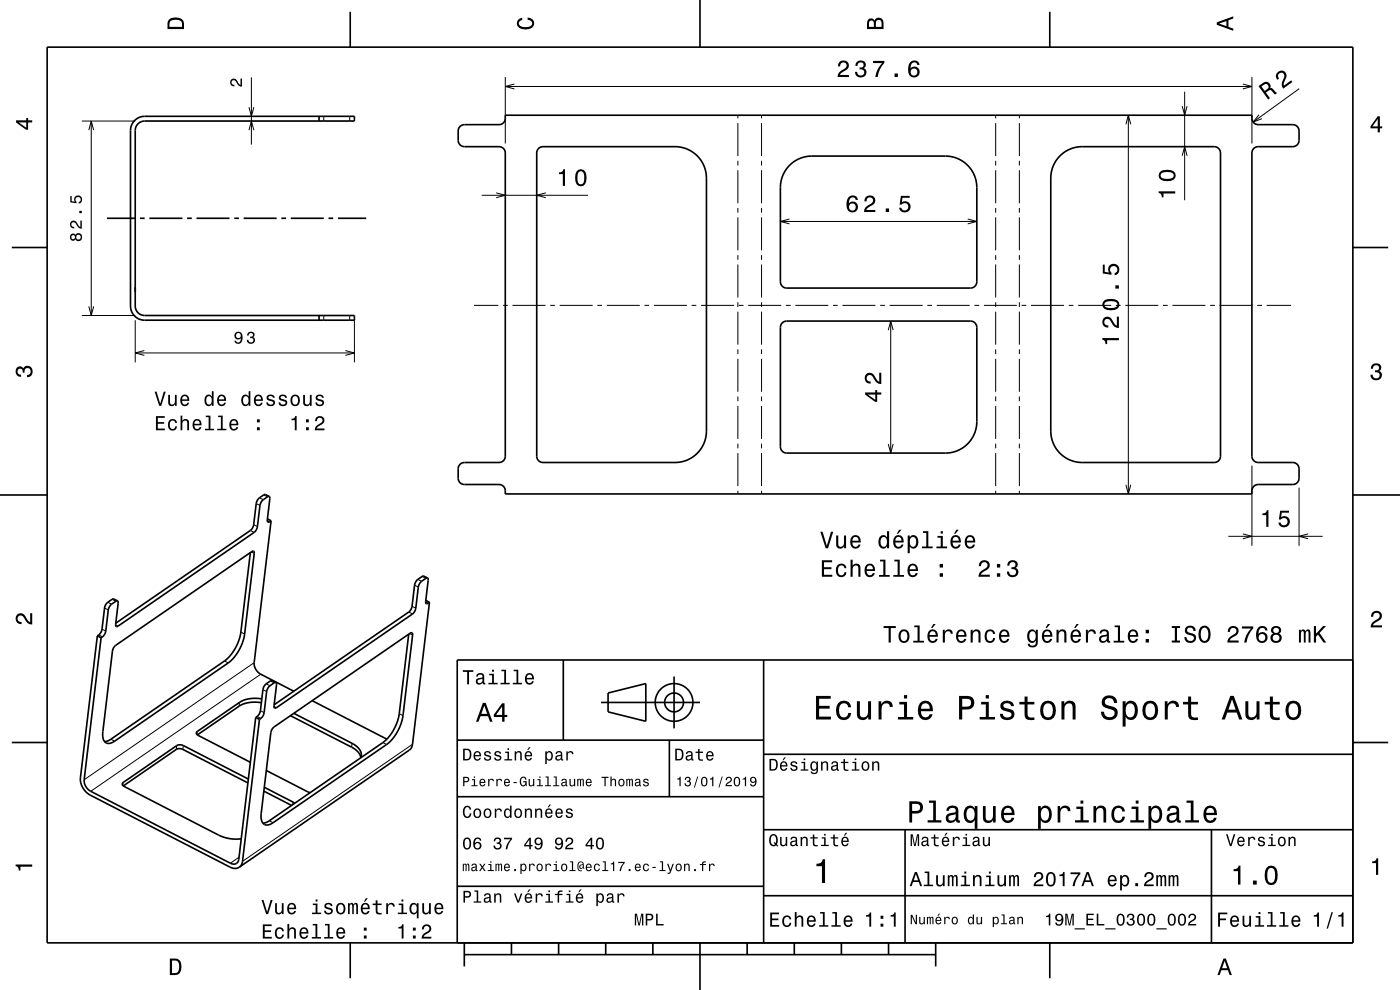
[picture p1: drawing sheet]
<svg xmlns="http://www.w3.org/2000/svg" width="297mm" height="210mm" viewBox="0 0 297 210" stroke-linecap="round" stroke-linejoin="round" font-family="sans-serif">
<g fill="none" stroke="#000" stroke-width=".21">
<path d="M53.3 16.4v14.3M107.2 16.3v14.1M107.2 18.3h158.4M109.1 17.8l-1.9 .5 1.9 .6M251.3 19.4v23.1M263.7 17.8l1.9 .5-1.9 .6M265.6 16.3v14.1M275.6 18.8l-9.8 7.1M17.4 25.7h11.3M18.8 27.6l.6-1.9 .5 1.9M19.4 25.7v41.2M52.8 22.7l.5 2 .6-2"/>
<path d="M52.8 27.6l.5-1.9 .6 1.9M68.7 24.7v1M74.2 24.7v1M156.5 24.4v.7M156.5 26.1v7M156.5 34.1v1M156.5 36.1v7M161.6 24.4v.7M161.6 26.1v7M161.6 34.1v1M161.6 36.1v7M211.2 24.4v.7"/>
<path d="M211.2 26.1v7M211.2 34.1v1M211.2 36.1v7M216.3 24.4v.7M216.3 26.1v7M216.3 34.1v1M216.3 36.1v7M238.9 26.4l.5-2 .5 2M239.4 24.4v80.4M250.8 22.5l.5 1.9 .5-1.9M250.8 33l.5-1.9 .5 1.9M267.1 24.3l-1.3 1.6 1.9-.7"/>
<path d="M102.2 41.4h22.5M105.3 40.9l1.9 .5-1.9 .5M115.8 40.9l-1.9 .5 1.9 .5M156.5 44.1v1M156.5 46.1v7M156.5 54.1v1M156.5 56.1v7M161.6 44.1v1M161.6 46.1v7M161.6 54.1v1M161.6 56.1v7M165.6 47h41.6"/>
<path d="M167.5 46.5l-1.9 .5 1.9 .5M205.3 46.5l1.9 .5-1.9 .5M211.2 44.1v1M211.2 46.1v7M211.2 54.1v1M211.2 56.1v7M216.3 44.1v1M216.3 46.1v7M216.3 54.1v1M216.3 56.1v7M17.4 66.9h11.3M18.8 65l.6 1.9 .5-1.9"/>
<path d="M28.7 67.9v9M28.7 74.9h46.5M30.6 74.4l-1.9 .5 1.9 .5M68.7 66.9v1M73.3 74.4l1.9 .5-1.9 .5M74.2 66.9v1M75.2 67.9v9M100.6 64.8h5.1M106.7 64.8h1M108.7 64.8h7M116.7 64.8h1M118.7 64.8h7"/>
<path d="M126.7 64.8h1M128.7 64.8h7M136.7 64.8h1M138.7 64.8h7M146.7 64.8h1M148.7 64.8h7M156.5 64.1v1M156.5 66.1v7M156.5 74.1v1M156.5 76.1v7M156.7 64.8h1M158.7 64.8h7"/>
<path d="M161.6 64.1v1M161.6 66.1v7M161.6 74.1v1M161.6 76.1v7M166.7 64.8h1M168.7 64.8h7M176.7 64.8h1M178.7 64.8h7M186.7 64.8h1M188.4 70l.6-1.9 .5 1.9M188.7 64.8h7M189 68.1v28"/>
<path d="M196.7 64.8h1M198.7 64.8h7M206.7 64.8h1M208.7 64.8h7M211.2 64.1v1M211.2 66.1v7M211.2 74.1v1M211.2 76.1v7M216.3 64.1v1M216.3 66.1v7M216.3 74.1v1M216.3 76.1v7"/>
<path d="M216.7 64.8h1M218.7 64.8h7M226.7 64.8h1M228.7 64.8h7M236.7 64.8h1M238.7 64.8h7M246.7 64.8h1M248.7 64.8h7M256.7 64.8h1M258.7 64.8h7M266.7 64.8h1M268.7 64.8h5.2"/>
<path d="M156.5 84.1v1M156.5 86.1v7M156.5 94.1v1M156.5 96.1v7M161.6 84.1v1M161.6 86.1v7M161.6 94.1v1M161.6 96.1v7M188.4 94.2l.6 1.9 .5-1.9M211.2 84.1v1M211.2 86.1v7M211.2 94.1v1"/>
<path d="M211.2 96.1v7M216.3 84.1v1M216.3 86.1v7M216.3 94.1v1M216.3 96.1v7M265.6 98.8v17M53.1 112.5l.8 .4M53.3 117.1l.6 .3M53.8 111.3l.8 .4M54.4 106.8l.7 .4M55 105.6l.8 .4M55.9 105l.8 .4"/>
<path d="M56.7 110.4l.5 .3M156.5 104.1v.7M161.6 104.1v.7M211.2 104.1v.7M216.3 104.1v.7M238.9 102.8l.5 2 .5-2M260.6 113.8h20M263.7 113.2l1.9 .6-1.9 .5M275.6 103.4v12.4M277.5 113.2l-1.9 .6 1.9 .5M20.9 134.7l.8 .4M21.6 133.5l.8 .4"/>
<path d="M22.2 129l.8 .4M22.9 127.8l.8 .4M23.8 127.1l.8 .4M24.5 132.6l.5 .2M51.1 134.1l.8 .4M86.7 129.8l.8 .4M86.9 134.4l.6 .3M87.4 128.6l.8 .4M87.9 124.1l.8 .4M88.6 122.9l.8 .4M89.5 122.3l.8 .4M90.3 127.7l.5 .3"/>
<path d="M23.5 156.8l.8 .4M37.5 158.2l-.1 .8M38.9 158.2l-.1 .8M41.8 155.2v.6M47.6 140.2l.8 .4M50.8 149l-.1 .8M53.9 140.6l-36 24.8M54.5 152l.8 .4M55.2 150.8l.8 .4M55.3 143l-36 24.9M55.8 146.3l.8 .4M56.5 145.1l.8 .4"/>
<path d="M57.4 144.4l.8 .4M58.1 149.9l.5 .2M74.7 157.7l-.1 .8M81.2 157.5l.8 .4M84.7 151.4l.8 .4M87.5 157.9l-36.1 24.8M26.1 166v.6M57.1 174.1l.8 .4M62.2 170.1l-.1 .6M50.7 181.8l-1.8 1.3"/>
</g>
<g fill="none" stroke="#000" stroke-width=".35">
<path d="M10 10h277v190h-277zM74.3 2.5v7.5M148.5 0v10M222.7 2.5v7.5M28.5 25.7a2.98 2.98 0 0 1 2.2-1h44.5v1h-44.5a2 2 0 0 0-2 2v37.2a2 2 0 0 0 2 2h44.5v1h-44.5a3 3 0 0 1-3-3v-37.2a2.97 2.97 0 0 1 .8-2zM67.7 24.7v1M97.6 26.8l.9-.4h7.4a1.5 1.5 0 0 0 1.3-2h158.4a1.49 1.49 0 0 0 1.3 2h7.4a1.34 1.34 0 0 1 1.3 1.4v2a1.33 1.33 0 0 1-1.3 1.3h-7.4a1.33 1.33 0 0 0-1.3 1.3v64.4a1.33 1.33 0 0 0 1.3 1.3h7.4a1.34 1.34 0 0 1 1.3 1.3v2a1.33 1.33 0 0 1-1.3 1.4h-7.4a1.51 1.51 0 0 0-1.3 2h-158.4a1.49 1.49 0 0 0-1.3-2h-7.4a1.33 1.33 0 0 1-1.3-1.4v-2a1.34 1.34 0 0 1 1.3-1.3h7.4a1.33 1.33 0 0 0 1.3-1.3v-64.4a1.33 1.33 0 0 0-1.3-1.3h-7.4a1.33 1.33 0 0 1-1.3-1.3v-2.1zM114.3 31.5l.9-.4h28a6.7 6.7 0 0 1 6.7 6.7v53.6a6.7 6.7 0 0 1-6.7 6.7h-28a1.34 1.34 0 0 1-1.3-1.3v-64.4l.1-.5zM167.5 35.1a6.7 6.7 0 0 1 4.7-2h28.4a6.7 6.7 0 0 1 6.6 6.7v20a1.33 1.33 0 0 1-1.3 1.3h-39a1.33 1.33 0 0 1-1.3-1.3v-20a6.7 6.7 0 0 1 1.9-4.7zM224.9 33.1a6.7 6.7 0 0 1 4.7-2h28a1.33 1.33 0 0 1 1.3 1.3v64.4a1.33 1.33 0 0 1-1.3 1.3h-28a6.7 6.7 0 0 1-6.7-6.7v-53.6a6.7 6.7 0 0 1 2-4.7zM2.5 52.5h7.5M22.7 46.3h6"/>
<path d="M29.7 46.3h1M31.7 46.3h7M39.7 46.3h1M41.7 46.3h7M49.7 46.3h1M51.7 46.3h7M59.7 46.3h1M61.7 46.3h7M69.7 46.3h1M71.7 46.3h6M287 52.5h7.5M67.7 66.9v1"/>
<path d="M166 68.5l.9-.4h39a1.34 1.34 0 0 1 1.3 1.3v20a6.7 6.7 0 0 1-6.6 6.7h-33.7a1.33 1.33 0 0 1-1.3-1.3v-25.4l.1-.5zM0 105h10M53.1 117.2l-2 16.9a9.8 9.8 0 0 1-3.5 6.1l-24.2 16.7-1.2 .4M56.7 110.1l.8 .4M57.1 105.3l-1-.4-1.1 .7-.4 .5-.2 .7-.6 4.6-.2 .6-.5 .5-28.5 19.7M57.1 105.3l.1 .5-.5 4.6 .3 .4 .5-.3M57.1 105.3h-.2l-1.1 .7-.5 .7-.7 5.1-.3 .6-.4 .5-29.1 20-.3-.3 .6-4.7-.2-.4M57.5 110.5l-3.6 30.1a2.65 2.65 0 0 0 1.4 2.4l7 3.6M287 105h10M20.6 134.9l-3.5 30.1a4 4 0 0 0 2.1 3.7l29.6 15.2 1 .3 1-.2M20.6 134.9l.8 .4M21.4 135.3l-3.5 30.1a2.64 2.64 0 0 0 1.4 2.5l29.6 15.2a1.11 1.11 0 0 0 1.8-.8l3.5-30.1"/>
<path d="M24.4 137l29.3-20.1 .2 .2v.3l-2 17.1a9.8 9.8 0 0 1-3.5 6.1l-24.1 16.6a1.39 1.39 0 0 1-2.4-.4l-.1-1.4 2.1-17.3zM24.9 127.5l-1-.4-1.2 .8-.3 .3-.2 .7-.6 4.6a1.95 1.95 0 0 1-1 1.4M24.9 127.5h-.3l-.9 .7-.6 .7-.7 5a1.97 1.97 0 0 1-1 1.4M86.7 134.5l-2 16.9a9.8 9.8 0 0 1-3.5 6.1l-24.2 16.7-1.2 .4M90.3 127.4l.8 .4M90.7 122.6l-.4 .1-.9 .6-.5 .7-.7 5.1-.5 1-29.3 20.1-.3-.3 .6-4.7-.2-.4M90.7 122.6l.1 .5-.5 4.7 .3 .3 .5-.3M90.7 122.6l-1-.4-1.2 .8-.3 .4-.3 .7-.5 4.6-.5 1-28.7 19.8M91.1 127.8l-3.6 30.1-.3 .9-36.4 25.2M119.5 140v17M162 140v60M287 140h-190v60"/>
<path d="M2.5 157.5h7.5M54.2 152.2l.8 .4M55 152.6l-3.6 30.1-.2 .7-.4 .6M55.4 149.1a6.7 6.7 0 0 0-4.7 .7l-8.8 6.1M55.5 148.2a6.7 6.7 0 0 0-4.7 .8l-9 6.2-.1 .4 .3 .4 11.1 5.7M58 154.3l29.3-20.1 .2 .2v.3l-2 17.1a9.8 9.8 0 0 1-3.5 6.1l-24.1 16.6a1.39 1.39 0 0 1-2.4-.4l-.1-1.4 2-17.3zM58.2 149.2l.2 .1M58.5 144.8h-.3l-.9 .7-.6 .7-.7 5a1.97 1.97 0 0 1-1 1.4M58.5 144.8l-1-.4-1 .7-.5 .5-.2 .7-.6 4.5a1.97 1.97 0 0 1-1 1.4M62.3 151.3l12.4 6.4a2.69 2.69 0 0 1 1.9 3 3.3 3.3 0 0 0-2-2.2l-13-6.7M66.2 148.6l15.9 8.2M97 157h65"/>
<path d="M127.5 149h21M129 147l8-2v8l-8-2zM142 157v12M143 143.5v11M287 157.5h7.5M52.6 166.1l-13.8-7.1-.7-.2-.7 .2-11.2 7.7M52.7 165.3l-13.8-7.1-.7-.2-.7 .2-11.5 7.9-.1 .3 .4 .4 20.1 10.4a8.3 8.3 0 0 0 4.8 .7M56 167.8l5.9 3.1M56.1 167l6.4 3.4M56.5 163.4l9.3 4.7M97 169h65M162 176h125"/>
<path d="M162 160h125M192 176v24M257 176v24M97 188h65M162 190h125M74.3 200v7.5M98.5 202.5h100M98.5 200v5M108.5 200v2.5M118.5 200v2.5M128.5 200v2.5M138.5 200v2.5"/>
<path d="M148.5 200v10M158.5 200v2.5M168.5 200v2.5M178.5 200v2.5M188.5 200v2.5M198.5 200v5M222.7 200v7.5"/>
<circle cx="143" cy="149" r="2"/>
<circle cx="143" cy="149" r="4"/>
</g>
<g fill="#000">
<path d="M36 4a2.18 2.18 0 0 0-.5 2.2h3.5v-1.2a1.43 1.43 0 0 0-1.7-1.3zM36.3 4.4a2.15 2.15 0 0 1 2.2 .3l.1 1h-2.6v-1z" fill-rule="evenodd"/>
<path d="M49 16.9a.87 .87 0 0 1 1.5 .5l.5 .6v-1.3h.3v1.7a1.97 1.97 0 0 1-1.4-1.3 .5 .5 0 0 0-.8 .3 .5 .5 0 0 0 .6 .6v.3a.85 .85 0 0 1-.8-.5 .85 .85 0 0 1 .1-.9z" fill-rule="evenodd"/>
<path d="M109.9 4.2l.9-.4v.4a.7 .7 0 0 0-.7 .5 .7 .7 0 0 0 .3 .8 1.7 1.7 0 0 0 2.5-.5 .9 .9 0 0 0-1-.8v-.5a1.24 1.24 0 0 1 1.4 1.1 1.24 1.24 0 0 1-1 1.4 2.22 2.22 0 0 1-2.5-.7l-.2-.5z" fill-rule="evenodd"/>
<path d="M178.1 13.1l-.3 1h.4a.7 .7 0 0 1 .5-.9 .7 .7 0 0 1 .9 .6 .7 .7 0 0 1-.5 .8 1.8 1.8 0 0 0-1.4 1.7h2.4v-.4h-1.9a2.23 2.23 0 0 1 1.5-1.2 1.13 1.13 0 0 0 .1-1.6 1.13 1.13 0 0 0-1.7 0zM181.8 13.1l-.3 .9h.4a.62 .62 0 0 1 .3-.8 .62 .62 0 0 1 .8 .3 .62 .62 0 0 1-.2 .8h-.5v.4a.72 .72 0 0 1 1 .5 .72 .72 0 0 1-.5 .9 .72 .72 0 0 1-.9-.5l-.1-.4h-.4a1.18 1.18 0 0 0 1.5 1.2 1.18 1.18 0 0 0 .6-1.8l-.2-.1a.9 .9 0 0 0 .3-1.1 .9 .9 0 0 0-1-.6zM185.2 12.9v.5h1.9a5.2 5.2 0 0 0-1.4 2.9h.5a5.3 5.3 0 0 1 1.4-3v-.4zM189.8 15.6v.7h.7v-.7zM193.2 13.1a2.4 2.4 0 0 0 .2 3.2 1.16 1.16 0 0 0 1.5-.3 1.16 1.16 0 0 0-.2-1.5 1.16 1.16 0 0 0-1.6 0 1.02 1.02 0 0 1 .9-1.3 .58 .58 0 0 1 .6 .6h.5a1.11 1.11 0 0 0-.8-.9 1.11 1.11 0 0 0-1.1 .2zM193.1 15.3a.75 .75 0 0 1 1.5 0 .75 .75 0 0 1-1.5 0z" fill-rule="evenodd"/>
<path d="M184.2 4.2l-.3 .7v1.3h3.5v-1.3a.98 .98 0 0 0-.7-1.1 .98 .98 0 0 0-1.2 .6 .84 .84 0 0 0-1.3-.2zM184.5 4.5a.54 .54 0 0 1 .6-.1 .54 .54 0 0 1 .3 .6v.7h-1zM185.9 4.4a.62 .62 0 0 1 .8-.1 .62 .62 0 0 1 .3 .6v.8h-1.2z" fill-rule="evenodd"/>
<path d="M258.1 4.7v.6l3.5 1.2v-.4l-1-.4v-1.4l1-.4v-.4zM258.6 5l1.6-.5v1z" fill-rule="evenodd"/>
<path d="M271.2 15.2a1.15 1.15 0 0 1 1.6 .2 1.15 1.15 0 0 1-.2 1.6l-.2 .6v.6l1.5-1.2 .3 .4-2 1.4a1.8 1.8 0 0 1 .1-2.2 .71 .71 0 0 0 0-1 .71 .71 0 0 0-1 .1 .71 .71 0 0 0 0 1l-.3 .2a1.15 1.15 0 0 1 .2-1.7z" fill-rule="evenodd"/>
<path d="M3.4 25.5v.5l2.1 1.5h.5v-1.5h.8v-.5h-.8v-.5h-.4v.5zM4 26h1.6v1.1z" fill-rule="evenodd"/>
<path d="M118.6 36.6v.3h.8v2.5h.5v-3.5h-.4a.77 .77 0 0 1-.9 .7zM122.3 36.4a2.67 2.67 0 0 0 .4 3 1.14 1.14 0 0 0 1.7-.9 2.31 2.31 0 0 0-.7-2.5l-.5-.1-.5 .1zM122.9 36.4h.7a2.38 2.38 0 0 1 0 2.6h-.7a2.38 2.38 0 0 1 0-2.6z" fill-rule="evenodd"/>
<path d="M267 18.3l2 2.8 .4-.3-.9-1.2a.85 .85 0 0 1 1.4-.2l.6 .6 .4-.3-1.1-1h-.3a.97 .97 0 0 0-.4-1.2 .97 .97 0 0 0-1.2 .1zM267.6 18.3a1.08 1.08 0 0 1 1.2-.4 .6 .6 0 0 1 .3 .5 .6 .6 0 0 1-.4 .6l-.4 .3z" fill-rule="evenodd"/>
<path d="M292.3 24.7l-1.6 2.1v.4h1.6v.9h.4v-.9h.5v-.4h-.5v-2.1zM292.3 25.2v1.6h-1.1z" fill-rule="evenodd"/>
<path d="M15 49.7a.71 .71 0 0 0-.1 1.1 .71 .71 0 0 0 1.1 0 .78 .78 0 0 0 1.2 .1 .78 .78 0 0 0 0-1.2 .78 .78 0 0 0-1.2 .2l-.3-.3zM16.2 50.3a.51 .51 0 0 1 1 0 .51 .51 0 0 1-1 0zM15.1 50.3a.45 .45 0 0 1 .9 0 .45 .45 0 0 1-.9 0zM15 47a.86 .86 0 0 0-.1 1 .86 .86 0 0 0 .8 .5v-.4a.5 .5 0 0 1-.6-.3 .5 .5 0 0 1 .4-.6 .5 .5 0 0 1 .6 .3l.1 .2a1.16 1.16 0 0 0 1.2 .8v-1.7h-.4v1.4l-.3-.3-.5-.8a.78 .78 0 0 0-1.2-.1zM16.8 44.7v.5h.6v-.5zM14.9 41.6v1.3l1.3 .2v-.3a.57 .57 0 0 1-.1-.9 .57 .57 0 0 1 .9 .1 .57 .57 0 0 1-.3 .9v.3a.87 .87 0 0 0 .8-1.1 .87 .87 0 0 0-1.2-.6 .87 .87 0 0 0-.4 1.3l-.7-.1v-1.1z" fill-rule="evenodd"/>
<path d="M180.1 41.7a2.39 2.39 0 0 0 .2 3.3 1.16 1.16 0 0 0 1.5-.4 1.16 1.16 0 0 0-.2-1.5 1.16 1.16 0 0 0-1.5 0 1.02 1.02 0 0 1 .8-1.2 .58 .58 0 0 1 .6 .5h.5a1.12 1.12 0 0 0-.7-.9 1.12 1.12 0 0 0-1.2 .2zM180 43.9a.75 .75 0 0 1 1.5 0 .75 .75 0 0 1-1.5 0zM183.7 41.8l-.3 .9h.4a.71 .71 0 0 1 .5-.8 .71 .71 0 0 1 .9 .5 .71 .71 0 0 1-.5 .8 1.8 1.8 0 0 0-1.4 1.8h2.4v-.5h-1.9a2.2 2.2 0 0 1 1.5-1.1 1.13 1.13 0 0 0 .1-1.7 1.13 1.13 0 0 0-1.7 .1zM187.9 44.2v.8h.7v-.8zM191.1 41.6l-.3 1.8h.4a.79 .79 0 0 1 1.2-.2 .79 .79 0 0 1 .1 1.2 .79 .79 0 0 1-1.2-.1l-.1-.2h-.5a1.21 1.21 0 0 0 1.5 1 1.21 1.21 0 0 0 .9-1.6 1.21 1.21 0 0 0-1.8-.6l.2-.9h1.5v-.4z" fill-rule="evenodd"/>
<path d="M245.8 40.6v.3a.77 .77 0 0 1 .7 1h.3v-.9h2.5v-.4zM246.2 36.3a1.13 1.13 0 0 0-.4 1.2 1.13 1.13 0 0 0 1 .9 2.28 2.28 0 0 0 2.5-.7 1.14 1.14 0 0 0-.9-1.6 2.86 2.86 0 0 0-2.2 .2zM246.3 36.9a2.37 2.37 0 0 1 2.6 0v.7a2.38 2.38 0 0 1-2.6 0z" fill-rule="evenodd"/>
<path d="M49.9 70.6a.82 .82 0 0 0 0 1.2 .82 .82 0 0 0 1.2-.1 .73 .73 0 0 1-.6 1l-.3-.2-.1-.2h-.4a.88 .88 0 0 0 1.1 .6 .88 .88 0 0 0 .7-1 1.01 1.01 0 0 0-.3-1.3 1.01 1.01 0 0 0-1.3 0zM50.1 71.2a.53 .53 0 0 1 1 0 .53 .53 0 0 1-1 0zM52.6 70.6l-.2 .6h.3a.44 .44 0 0 1 .3-.6 .44 .44 0 0 1 .6 .2 .44 .44 0 0 1-.2 .6h-.3v.3a.51 .51 0 0 1 .6 .3 .51 .51 0 0 1-.3 .7 .51 .51 0 0 1-.7-.4v-.2h-.3a.84 .84 0 0 0 1 .8 .84 .84 0 0 0 .5-1.3l-.2-.1a.72 .72 0 0 0 0-1.1 .72 .72 0 0 0-1.1 .2z" fill-rule="evenodd"/>
<path d="M233.8 71.7v.4a.77 .77 0 0 1 .7 .9h.4v-.8h2.5v-.5zM234.1 67.5a1.2 1.2 0 0 0-.2 1.3 1.2 1.2 0 0 0 1.2 .7v-.5a.71 .71 0 0 1-.8-.5 .71 .71 0 0 1 .5-.8 .71 .71 0 0 1 .8 .5 1.8 1.8 0 0 0 1.8 1.4v-2.4h-.5v1.9a2.2 2.2 0 0 1-1.1-1.5 1.1 1.1 0 0 0-1.7-.1zM234.3 63.7a1.13 1.13 0 0 0-.4 1.2 1.13 1.13 0 0 0 1 .8 2.29 2.29 0 0 0 2.5-.6 1.14 1.14 0 0 0-1-1.6 2.86 2.86 0 0 0-2.1 .2zM234.4 64.3a2.37 2.37 0 0 1 2.6 0v.6a2.37 2.37 0 0 1-2.6 0zM236.6 60.5v.7h.8v-.7zM233.9 56.1v1.9l1.9 .3v-.4a.79 .79 0 0 1-.2-1.2 .79 .79 0 0 1 1.2 0 .79 .79 0 0 1-.1 1.1l-.2 .1v.5a1.21 1.21 0 0 0 1-1.5 1.21 1.21 0 0 0-1.6-.8 1.21 1.21 0 0 0-.6 1.7l-.9-.1v-1.6z" fill-rule="evenodd"/>
<path d="M291.1 77.4a1.08 1.08 0 0 1 1.4-.2 1.08 1.08 0 0 1 .4 1.2l-.3 .3a1.06 1.06 0 0 1 .5 1.3 1.06 1.06 0 0 1-1.2 .7 1.1 1.1 0 0 1-1.2-1.2h.5a.71 .71 0 0 0 1 .8 .71 .71 0 0 0 .1-1.3h-.6v-.4a.61 .61 0 0 0 .8-.3 .61 .61 0 0 0-.2-.8 .61 .61 0 0 0-.9 .2l-.1 .5h-.5z" fill-rule="evenodd"/>
<path d="M3.6 78a.86 .86 0 0 1 1.4 .2 1.06 1.06 0 0 1 1.2-.6 1.06 1.06 0 0 1 .7 1.2 1.1 1.1 0 0 1-1.2 1.2v-.4a.71 .71 0 0 0 .8-1 .71 .71 0 0 0-1.3-.1v.6h-.4a.61 .61 0 0 0-.3-.8 .61 .61 0 0 0-.8 .2 .61 .61 0 0 0 .2 .8l.6 .2v.4a1.15 1.15 0 0 1-1.2-.6 1.15 1.15 0 0 1 .3-1.3z" fill-rule="evenodd"/>
<path d="M33.1 88.3v3h1.9v-.4h-1.5v-1h1.3v-.4h-1.3v-.9h1.4v-.3zM35.9 89.2a1.31 1.31 0 0 0 .7 2.2 .9 .9 0 0 0 1-1h-.4a.57 .57 0 0 1-.5 .6 .57 .57 0 0 1-.6-.5 .96 .96 0 0 1 .5-1.3 .51 .51 0 0 1 .6 .5h.4a.94 .94 0 0 0-.7-.8 .94 .94 0 0 0-1 .3zM38.3 88.2v3.1h.4v-1.4a.54 .54 0 0 1 .3-.6 .54 .54 0 0 1 .7 .3v1.7h.4v-1.6a.76 .76 0 0 0-.5-.8 .76 .76 0 0 0-.9 .4v-1.1zM41.1 89.2a1.32 1.32 0 0 0 .7 2.2 .9 .9 0 0 0 .9-.8h-.4l-.1 .3-.4 .1a.65 .65 0 0 1-.6-.8h1.6a1 1 0 0 0-.5-1.2 1 1 0 0 0-1.2 .2zM41.4 89.4a.57 .57 0 0 1 .7-.1 .57 .57 0 0 1 .3 .6h-1.2zM43.7 88.2v.3h.6v2.5h-.8v.3h1.9v-.3h-.8v-2.8zM46.3 88.2v.3h.6v2.5h-.8v.3h1.9v-.3h-.8v-2.8zM48.9 89.2a1.32 1.32 0 0 0 .7 2.2 .9 .9 0 0 0 .9-.8h-.4l-.1 .3-.4 .1a.65 .65 0 0 1-.6-.8h1.6a1 1 0 0 0-.5-1.2 1 1 0 0 0-1.2 .2zM49.2 89.4a.57 .57 0 0 1 .7-.1 .57 .57 0 0 1 .3 .6h-1.2zM54.5 90.6v.7h.6v-.7zM54.5 88.9v.7h.6v-.7z" fill-rule="evenodd"/>
<path d="M32.8 83.1l1 3h.4l1-3h-.5l-.7 2.5-.8-2.5zM35.7 83.8v1.5a.76 .76 0 0 0 .5 .8 .76 .76 0 0 0 .9-.4v.4h.4v-2.3h-.4v1.3a.55 .55 0 0 1-.3 .7 .55 .55 0 0 1-.7-.3v-1.7zM38.5 84a1.32 1.32 0 0 0 .7 2.2 .9 .9 0 0 0 .9-.8h-.4l-.2 .3-.3 .1a.65 .65 0 0 1-.6-.8h1.6a1 1 0 0 0-.5-1.1 1 1 0 0 0-1.2 .1zM38.8 84.2a.57 .57 0 0 1 .7-.1 .57 .57 0 0 1 .3 .6h-1.2zM43.6 84a1.35 1.35 0 0 0 .7 2.2l.4-.1 .2-.4v.4h.4v-3.1h-.4v1.1a.76 .76 0 0 0-1.3-.1zM43.9 84.3a.53 .53 0 0 1 .6-.3 .53 .53 0 0 1 .4 .5 .95 .95 0 0 1-.6 1.3 1.01 1.01 0 0 1-.4-1.5zM46.3 84a1.32 1.32 0 0 0 .7 2.2 .9 .9 0 0 0 .9-.8h-.4l-.1 .3-.4 .1a.65 .65 0 0 1-.6-.8h1.6a1 1 0 0 0-.5-1.1 1 1 0 0 0-1.2 .1zM46.6 84.2a.57 .57 0 0 1 .7-.1 .57 .57 0 0 1 .3 .6h-1.2zM51.4 84a1.35 1.35 0 0 0 .7 2.2l.4-.1 .2-.4v.4h.4v-3.1h-.4v1.1a.76 .76 0 0 0-1.3-.1zM51.7 84.3a.53 .53 0 0 1 .6-.3 .53 .53 0 0 1 .4 .5 .95 .95 0 0 1-.6 1.3 1.01 1.01 0 0 1-.4-1.5zM54.1 84a1.32 1.32 0 0 0 .7 2.2 .9 .9 0 0 0 .9-.8h-.3l-.2 .3-.4 .1a.65 .65 0 0 1-.6-.8h1.6a1 1 0 0 0-.5-1.1 1 1 0 0 0-1.2 .1zM54.4 84.2a.57 .57 0 0 1 .7-.1 .57 .57 0 0 1 .3 .6h-1.2zM56.8 83.9a.65 .65 0 0 0-.2 .7 .65 .65 0 0 0 .6 .4l.7 .2a.52 .52 0 0 1-.5 .7 .52 .52 0 0 1-.5-.5h-.4a.88 .88 0 0 0 1.1 .8 .88 .88 0 0 0 .6-1.3l-1.2-.3a.46 .46 0 0 1 .4-.6 .46 .46 0 0 1 .5 .4h.4a.93 .93 0 0 0-1.5-.5zM59.4 83.9a.65 .65 0 0 0-.2 .7 .65 .65 0 0 0 .6 .4l.7 .2a.52 .52 0 0 1-.5 .7 .52 .52 0 0 1-.5-.5h-.4a.88 .88 0 0 0 1.1 .8 .88 .88 0 0 0 .6-1.3l-1.2-.3a.46 .46 0 0 1 .4-.6 .46 .46 0 0 1 .5 .4h.4a.93 .93 0 0 0-1.5-.5zM61.9 84a1.24 1.24 0 0 0-.2 1.5 1.24 1.24 0 0 0 1.3 .6 1.25 1.25 0 0 0 .6-1.5 1.25 1.25 0 0 0-1.4-.8zM62.2 84.3a.57 .57 0 0 1 .6-.3 .57 .57 0 0 1 .4 .5 .8 .8 0 0 1 0 .9 .8 .8 0 0 1-.8 .4 1.17 1.17 0 0 1-.2-1.5zM64.3 83.8v1.5a.76 .76 0 0 0 .5 .8 .76 .76 0 0 0 1-.4v.4h.3v-2.3h-.4v1.3a.55 .55 0 0 1-.3 .7 .55 .55 0 0 1-.7-.3v-1.7zM67.2 83.9a.65 .65 0 0 0-.2 .7 .65 .65 0 0 0 .6 .4l.7 .2a.52 .52 0 0 1-.4 .7 .52 .52 0 0 1-.6-.5h-.4a.88 .88 0 0 0 1.1 .8 .88 .88 0 0 0 .6-1.3l-1.2-.3a.46 .46 0 0 1 .4-.6 .46 .46 0 0 1 .5 .4h.4a.93 .93 0 0 0-1.5-.5z" fill-rule="evenodd"/>
<path d="M61.8 88.8v.3h.7v2.2h.4v-3h-.3a.66 .66 0 0 1-.8 .5zM64.9 90.6v.7h.6v-.7zM64.9 88.9v.7h.6v-.7zM67.1 88.5l-.3 .8h.4a.6 .6 0 0 1 .5-.7 .6 .6 0 0 1 .7 .5 .6 .6 0 0 1-.4 .7l-.3 .1a1.4 1.4 0 0 0-.9 1.4h2v-.4h-1.6l.7-.7a1 1 0 0 0 .8-1.4 1 1 0 0 0-1.6-.3z" fill-rule="evenodd"/>
<path d="M183.5 83.2v.5l2.1 1.5h.5v-1.5h.9v-.5h-.9v-.5h-.4v.5zM184.1 83.7h1.6v1.1zM183.7 79.4a1.2 1.2 0 0 0-.2 1.3 1.2 1.2 0 0 0 1.2 .7v-.5a.7 .7 0 0 1-.8-.5 .7 .7 0 0 1 .5-.8 .7 .7 0 0 1 .8 .5 1.8 1.8 0 0 0 1.8 1.4v-2.4h-.5v1.9a2.2 2.2 0 0 1-1.1-1.5 1.11 1.11 0 0 0-1.7-.1z" fill-rule="evenodd"/>
<path d="M174 112.8l1.2 3.5h.5l1.1-3.5h-.5l-.9 3-.9-3zM177.4 113.6v1.8a.89 .89 0 0 0 .6 1 .89 .89 0 0 0 1.1-.5v.4h.4v-2.7h-.5v1.6a.65 .65 0 0 1-.3 .7 .65 .65 0 0 1-.9-.3v-2zM180.7 113.9a1.54 1.54 0 0 0 .8 2.5 1.06 1.06 0 0 0 1.1-.9h-.5l-.2 .4-.4 .1a.76 .76 0 0 1-.7-.9h1.8a1.17 1.17 0 0 0-.5-1.4 1.17 1.17 0 0 0-1.4 .2zM181 114.1a.66 .66 0 0 1 .8-.1 .66 .66 0 0 1 .3 .7h-1.3zM186.6 113.9a1.58 1.58 0 0 0 .8 2.5l.4-.1 .4-.4v.4h.4v-3.6h-.4v1.3a.9 .9 0 0 0-1.6-.1zM187 114.2a.62 .62 0 0 1 .7-.3 .62 .62 0 0 1 .4 .6 1.12 1.12 0 0 1-.6 1.5 1.19 1.19 0 0 1-.5-1.8zM190.7 112.4l-.5 .8h.3l.7-.8zM189.8 113.9a1.54 1.54 0 0 0 .8 2.5 1.06 1.06 0 0 0 1.1-.9h-.5l-.2 .4-.4 .1a.76 .76 0 0 1-.7-.9h1.8a1.17 1.17 0 0 0-.5-1.4 1.17 1.17 0 0 0-1.4 .2zM190.1 114.1a.66 .66 0 0 1 .8-.1 .66 .66 0 0 1 .3 .7h-1.3zM192.6 113.6v3.7h.4v-1.4a.93 .93 0 0 0 1 .5 .93 .93 0 0 0 .8-.8 1.5 1.5 0 0 0-1-2.1l-.5 .1-.3 .4v-.4zM193.2 114.2a.63 .63 0 0 1 .7-.3 .63 .63 0 0 1 .4 .6 1.13 1.13 0 0 1-.6 1.5 1.19 1.19 0 0 1-.5-1.8zM195.8 112.7v.4h.7v2.8h-.9v.4h2.3v-.4h-1v-3.2zM198.9 113.7v.4h.7v1.8h-.9v.4h2.2v-.4h-.9v-2.2zM199.6 112.7v.5h.4v-.5zM202.9 112.4l-.5 .8h.3l.7-.8zM201.9 113.9a1.55 1.55 0 0 0 .8 2.5 1.06 1.06 0 0 0 1.1-.9h-.4l-.3 .4-.3 .1a.76 .76 0 0 1-.7-.9h1.8a1.17 1.17 0 0 0-.5-1.4 1.17 1.17 0 0 0-1.5 .2zM202.3 114.1a.66 .66 0 0 1 .8-.1 .66 .66 0 0 1 .3 .7h-1.3zM205 113.9a1.54 1.54 0 0 0 .8 2.5 1.06 1.06 0 0 0 1-.9h-.4l-.2 .4-.4 .1a.76 .76 0 0 1-.7-.9h1.8a1.17 1.17 0 0 0-.5-1.4 1.17 1.17 0 0 0-1.4 .2zM205.3 114.1a.66 .66 0 0 1 .8-.1 .66 .66 0 0 1 .3 .7h-1.3z" fill-rule="evenodd"/>
<path d="M267.8 108.9v.4h.8v2.5h.5v-3.6h-.4a.77 .77 0 0 1-.9 .7zM271.6 108.3l-.3 1.9h.4a.8 .8 0 0 1 1.2-.2 .8 .8 0 0 1 0 1.2 .8 .8 0 0 1-1.2-.3h-.5a1.21 1.21 0 0 0 1.5 1 1.21 1.21 0 0 0 .8-1.6 1.21 1.21 0 0 0-1.7-.6l.1-.9h1.6v-.5z" fill-rule="evenodd"/>
<path d="M3.6 130.4a1.22 1.22 0 0 1 2 .7l.4 .6 .4 .3v-1.9h.4v2.4a1.8 1.8 0 0 1-1.7-1.4 .71 .71 0 0 0-.9-.5 .71 .71 0 0 0-.5 .8 .71 .71 0 0 0 .9 .5v.5a1.18 1.18 0 0 1-1.2-.7 1.18 1.18 0 0 1 .2-1.3z" fill-rule="evenodd"/>
<path d="M174.3 118.8v3.5h2.3v-.4h-1.8v-1.2h1.6v-.4h-1.6v-1h1.7v-.5zM177.6 119.9a1.53 1.53 0 0 0 .9 2.5 1.07 1.07 0 0 0 1.1-1h-.5a.67 .67 0 0 1-.6 .6 .67 .67 0 0 1-.7-.6 1.11 1.11 0 0 1 .7-1.5 .6 .6 0 0 1 .6 .6h.5a1.09 1.09 0 0 0-.8-.9 1.09 1.09 0 0 0-1.2 .3zM180.4 118.7v3.6h.5v-1.5a.63 .63 0 0 1 .5-.9 .63 .63 0 0 1 .7 .8v1.6h.4v-1.7a.88 .88 0 0 0-.6-1 .88 .88 0 0 0-1 .4v-1.3zM183.7 119.9a1.54 1.54 0 0 0 .8 2.5 1.05 1.05 0 0 0 1.1-.8h-.4l-.3 .3-.3 .1a.76 .76 0 0 1-.7-.9h1.7a1.16 1.16 0 0 0-.5-1.3 1.16 1.16 0 0 0-1.4 .1zM184.1 120.1a.66 .66 0 0 1 .7-.1 .66 .66 0 0 1 .4 .7h-1.3zM186.7 118.7v.4h.7v2.9h-.9v.3h2.2v-.3h-.9v-3.3zM189.7 118.7v.4h.7v2.9h-.9v.3h2.3v-.3h-.9v-3.3zM192.8 119.9a1.54 1.54 0 0 0 .8 2.5 1.06 1.06 0 0 0 1.1-.8h-.4l-.3 .3-.3 .1a.76 .76 0 0 1-.7-.9h1.7a1.16 1.16 0 0 0-.4-1.3 1.16 1.16 0 0 0-1.5 .1zM193.2 120.1a.66 .66 0 0 1 .8-.1 .66 .66 0 0 1 .3 .7h-1.3zM199.3 121.6v.7h.7v-.7zM199.3 119.6v.8h.7v-.8z" fill-rule="evenodd"/>
<path d="M187.4 132.8v.4h1.1v3.1h.5v-3.1h1v-.4zM190.9 133.9a1.53 1.53 0 0 0 .9 2.5 1.48 1.48 0 0 0 1.2-1.5 1.48 1.48 0 0 0-1.2-1.4l-.5 .1zM191.2 134.2a.67 .67 0 0 1 .8-.3 .67 .67 0 0 1 .4 .6 1.11 1.11 0 0 1-.6 1.5 1.17 1.17 0 0 1-.6-1.8zM194 132.7v.4h.7v2.8h-1v.4h2.3v-.4h-.9v-3.2zM198 132.4l-.5 .8h.3l.7-.8zM197 133.9a1.54 1.54 0 0 0 .8 2.5 1.06 1.06 0 0 0 1.1-.9h-.4l-.2 .4-.4 .1a.76 .76 0 0 1-.7-.9h1.8a1.16 1.16 0 0 0-.5-1.4 1.16 1.16 0 0 0-1.5 .2zM197.4 134.1a.66 .66 0 0 1 .8-.1 .66 .66 0 0 1 .3 .7h-1.3zM200 133.6v2.7h.5v-1.5a.66 .66 0 0 1 .3-.8 .66 .66 0 0 1 .8 .2l.1 .2h.4a.89 .89 0 0 0-.7-.9 .89 .89 0 0 0-1 .5v-.4zM203.1 133.9a1.54 1.54 0 0 0 .8 2.5 1.06 1.06 0 0 0 1.1-.9h-.4l-.3 .4-.3 .1a.76 .76 0 0 1-.7-.9h1.7a1.16 1.16 0 0 0-.4-1.4 1.16 1.16 0 0 0-1.5 .2zM203.5 134.1a.66 .66 0 0 1 .8-.1 .66 .66 0 0 1 .3 .7h-1.3zM205.9 133.6v2.7h.5v-1.6a.64 .64 0 0 1 .4-.7 .64 .64 0 0 1 .7 .3l.1 2h.4v-1.8a.89 .89 0 0 0-.6-1 .89 .89 0 0 0-1.1 .5v-.4zM209.2 133.9a1.53 1.53 0 0 0 .8 2.5 1.06 1.06 0 0 0 1.1-1.1h-.4a.67 .67 0 0 1-.6 .7 .67 .67 0 0 1-.7-.6 1.11 1.11 0 0 1 .6-1.5 .6 .6 0 0 1 .7 .6h.4a1.09 1.09 0 0 0-.7-1 1.09 1.09 0 0 0-1.2 .4zM212.2 133.9a1.54 1.54 0 0 0 .8 2.5 1.06 1.06 0 0 0 1.1-.9h-.4l-.3 .4-.3 .1a.76 .76 0 0 1-.7-.9h1.8a1.16 1.16 0 0 0-.5-1.4 1.16 1.16 0 0 0-1.5 .2zM212.6 134.1a.66 .66 0 0 1 .8-.1 .66 .66 0 0 1 .3 .7h-1.3zM218.2 133.9a1.57 1.57 0 0 0 .7 2.5l.5-.1 .3-.4a.73 .73 0 0 1-.3 1 .73 .73 0 0 1-1-.4h-.4a1.1 1.1 0 0 0 1.3 .9 1.1 1.1 0 0 0 .9-1.2v-2.6h-.5v.4l-.3-.4a.89 .89 0 0 0-1.2 .3zM218.5 134.2a.63 .63 0 0 1 .7-.3 .63 .63 0 0 1 .5 .6 1.11 1.11 0 0 1-.7 1.5 1.2 1.2 0 0 1-.5-1.8zM222.3 132.4l-.5 .8h.3l.7-.8zM221.3 133.9a1.54 1.54 0 0 0 .8 2.5 1.06 1.06 0 0 0 1.1-.9h-.4l-.2 .4-.4 .1a.76 .76 0 0 1-.7-.9h1.8a1.16 1.16 0 0 0-.5-1.4 1.16 1.16 0 0 0-1.5 .2zM221.7 134.1a.66 .66 0 0 1 .8-.1 .66 .66 0 0 1 .3 .7h-1.3zM224.1 133.6v2.7h.5v-1.6a.63 .63 0 0 1 .4-.7 .63 .63 0 0 1 .8 .3v2h.4v-1.8a.89 .89 0 0 0-.6-1 .89 .89 0 0 0-1 .5v-.4zM228.4 132.4l-.5 .8h.3l.7-.8zM227.4 133.9a1.54 1.54 0 0 0 .8 2.5 1.06 1.06 0 0 0 1.1-.9h-.5l-.2 .4-.3 .1a.76 .76 0 0 1-.7-.9h1.7a1.16 1.16 0 0 0-.5-1.4 1.16 1.16 0 0 0-1.4 .2zM227.7 134.1a.66 .66 0 0 1 .8-.1 .66 .66 0 0 1 .4 .7h-1.3zM230.4 133.6v2.7h.4v-1.5a.67 .67 0 0 1 .4-.8 .67 .67 0 0 1 .8 .2v.2h.5a.89 .89 0 0 0-.7-.9 .89 .89 0 0 0-1 .5v-.4zM233.5 133.7l-.2 .7h.4a.55 .55 0 0 1 .6-.5 .55 .55 0 0 1 .4 .7l-.2 .1a1 1 0 0 0-1 .2 1 1 0 0 0-.3 1 .94 .94 0 0 0 1.6 0l.1 .4h.6v-.3l-.2-.1-.1-1.6a1.02 1.02 0 0 0-.6-.8 1.02 1.02 0 0 0-1.1 .2zM233.7 135.2l1.1-.3a.77 .77 0 0 1-.2 .9 .77 .77 0 0 1-.9 .1l-.1-.4zM236.5 132.7v.4h.7v2.8h-1v.4h2.3v-.4h-.9v-3.2zM239.5 133.9a1.54 1.54 0 0 0 .8 2.5 1.05 1.05 0 0 0 1.1-.9h-.4l-.2 .4-.4 .1a.76 .76 0 0 1-.7-.9h1.8a1.16 1.16 0 0 0-.5-1.4 1.16 1.16 0 0 0-1.5 .2zM239.9 134.1a.66 .66 0 0 1 .8-.1 .66 .66 0 0 1 .3 .7h-1.3zM243 135.5v.8h.7v-.8zM243 133.6v.7h.7v-.7zM248.6 132.8v.4h.6v2.7h-.6v.4h1.7v-.4h-.6v-2.7h.6v-.4zM251.7 133a.96 .96 0 0 0-.3 1.1 .96 .96 0 0 0 .9 .6 .78 .78 0 0 1 .9 .9 .84 .84 0 0 1-.9 .3 .84 .84 0 0 1-.6-.8h-.5a1.21 1.21 0 0 0 1.5 1.3 1.21 1.21 0 0 0 .8-1.8l-1.2-.4a.58 .58 0 0 1-.4-.8 .58 .58 0 0 1 .9-.2l.2 .1 .2 .5h.5a1.16 1.16 0 0 0-.8-1.1 1.16 1.16 0 0 0-1.2 .3zM254.6 133.2a2.54 2.54 0 0 0 .4 3.1 1.21 1.21 0 0 0 1.7-1 1.93 1.93 0 0 0-.9-2.6l-.8 .1zM255.2 133.2l.3-.1a1.7 1.7 0 0 1 .4 2.8l-.4 .1a1.69 1.69 0 0 1-.3-2.8zM260.8 133.1l-.3 .9h.4a.7 .7 0 0 1 .5-.8 .7 .7 0 0 1 .9 .5 .7 .7 0 0 1-.5 .9 1.81 1.81 0 0 0-1.4 1.7h2.4v-.4h-1.9a2.23 2.23 0 0 1 1.5-1.2 1.13 1.13 0 0 0 .1-1.7 1.13 1.13 0 0 0-1.7 .1zM263.5 132.9v.4h1.9a5.2 5.2 0 0 0-1.5 3h.5a5.3 5.3 0 0 1 1.5-3v-.4zM267 133.1l-.5 .8a1.75 1.75 0 0 0 1.2 2.5 1.15 1.15 0 0 0 1.2-1.6 1.15 1.15 0 0 0-1.9-.3 1.03 1.03 0 0 1 .8-1.3 .58 .58 0 0 1 .6 .5h.5a1.11 1.11 0 0 0-.7-.9 1.11 1.11 0 0 0-1.2 .3zM266.9 135.3a.75 .75 0 0 1 1.5 0 .75 .75 0 0 1-1.5 0zM269.9 133a.83 .83 0 0 0 .2 1.4 1.11 1.11 0 0 0-.4 1.6 1.11 1.11 0 0 0 1.5 .3 1.03 1.03 0 0 0 .7-.9 1.03 1.03 0 0 0-.6-1 .88 .88 0 0 0 .4-1.1 .88 .88 0 0 0-1-.5zM270 135.3a.71 .71 0 0 1 1.4 0 .71 .71 0 0 1-1.4 0zM270.1 133.7a.6 .6 0 0 1 1.2 0 .6 .6 0 0 1-1.2 0zM275.6 133.6v2.7h.4v-2.1l.2-.3h.3l.1 .3v2.1h.4v-2.1l.4-.3 .2 .1v.4v1.9h.4v-1.9a.69 .69 0 0 0-.5-.9l-.6 .4-.1-.3-.4-.1-.4 .4v-.3zM278.7 132.8v3.5h.5v-1.2l.4-.5 1.2 1.7h.5l-1.4-2 1.4-1.5h-.6l-1.5 1.6v-1.6z" fill-rule="evenodd"/>
<path d="M208 119.1l-.3 1h.4a.71 .71 0 0 1 .5-.9 .71 .71 0 0 1 .9 .6 .71 .71 0 0 1-.5 .8 1.8 1.8 0 0 0-1.4 1.7h2.4v-.4h-1.9a2.2 2.2 0 0 1 1.5-1.1 1.13 1.13 0 0 0 .1-1.7 1.13 1.13 0 0 0-1.7 0zM211.5 121.6v.7h.7v-.7zM211.5 119.6v.8h.7v-.8zM214 119.1l-.3 .9h.4a.62 .62 0 0 1 .4-.8 .62 .62 0 0 1 .8 .3 .62 .62 0 0 1-.2 .8h-.5v.4a.72 .72 0 0 1 .9 .5 .72 .72 0 0 1-.5 .9 .72 .72 0 0 1-.9-.5v-.4h-.5a1.18 1.18 0 0 0 1.5 1.2 1.18 1.18 0 0 0 .6-1.8l-.2-.1a.91 .91 0 0 0 .3-1.1 .91 .91 0 0 0-1-.6z" fill-rule="evenodd"/>
<path d="M291.2 129.9a1.18 1.18 0 0 1 1.9 .3 1.18 1.18 0 0 1-1 1.7l-.5 .3-.3 .5h1.9v.4h-2.4a1.8 1.8 0 0 1 1.4-1.8 .71 .71 0 0 0 .5-.8 .71 .71 0 0 0-.9-.5 .71 .71 0 0 0-.5 .8h-.4z" fill-rule="evenodd"/>
<path d="M98.2 158.8v2.5h.9a1.37 1.37 0 0 0 .7-2.2 1.56 1.56 0 0 0-1.6-.3zM98.6 159.1a.98 .98 0 0 1 1.1 .7 .98 .98 0 0 1-.6 1.2h-.5zM100.7 159.6a1.04 1.04 0 0 0-.2 1.2 1.04 1.04 0 0 0 1 .5l.5-.5h-.3l-.4 .3a.54 .54 0 0 1-.5-.7h1.3a.83 .83 0 0 0-.4-.9 .83 .83 0 0 0-1 .1zM100.9 159.7l.2-.1a.47 .47 0 0 1 .5 .1 .47 .47 0 0 1 .1 .5h-.9zM102.9 159.5l-.2 .1a.69 .69 0 0 0 .9 .9l.2 .1a.43 .43 0 0 1-.4 .5 .43 .43 0 0 1-.4-.4h-.3a.74 .74 0 0 0 .9 .7 .74 .74 0 0 0 .5-1l-1-.4a.38 .38 0 0 1 .3-.5 .38 .38 0 0 1 .4 .4h.3a.78 .78 0 0 0-1.2-.4zM105.1 159.5l-.2 .1a.69 .69 0 0 0 .9 .9l.2 .1a.43 .43 0 0 1-.4 .5 .43 .43 0 0 1-.5-.4h-.3a.74 .74 0 0 0 .9 .7 .74 .74 0 0 0 .5-1l-.9-.4a.38 .38 0 0 1 .3-.5 .38 .38 0 0 1 .4 .4h.3a.77 .77 0 0 0-1.2-.4zM107.2 159.4v.3h.5v1.3h-.7v.3h1.6v-.3h-.6v-1.6zM107.7 158.7v.4h.3v-.4zM109.2 159.4v1.9h.3v-1.1a.45 .45 0 0 1 .4-.6 .45 .45 0 0 1 .5 .5v1.2h.3v-1.3a.63 .63 0 0 0-.5-.7 .63 .63 0 0 0-.7 .4v-.3zM112.2 158.5l-.4 .6h.3l.5-.6zM111.5 159.6a1.04 1.04 0 0 0-.2 1.2 1.04 1.04 0 0 0 1.1 .5l.5-.5h-.3l-.5 .3a.54 .54 0 0 1-.5-.7h1.3a.83 .83 0 0 0-.4-.9 .83 .83 0 0 0-1 .1zM111.8 159.7l.1-.1a.48 .48 0 0 1 .5 .1 .48 .48 0 0 1 .2 .5h-1zM115.7 159.4v2.7h.3v-1.1a.66 .66 0 0 0 .7 .4 .66 .66 0 0 0 .5-.6 .91 .91 0 0 0 0-1.1 .91 .91 0 0 0-1-.3l-.2 .3v-.3zM116.1 159.8a.45 .45 0 0 1 .5-.2 .45 .45 0 0 1 .3 .4 .65 .65 0 0 1 .1 .8 .65 .65 0 0 1-.7 .2 .98 .98 0 0 1-.2-1.2zM118.1 159.5l-.2 .4h.3a.39 .39 0 0 1 .4-.3 .39 .39 0 0 1 .3 .5h-.1a.65 .65 0 0 0-1 .4 .65 .65 0 0 0 .6 .9l.6-.3 .1 .2h.4v-.2l-.2-.1v-1.1a.72 .72 0 0 0-.5-.6 .72 .72 0 0 0-.7 .2zM118.2 160.6l.8-.3a.55 .55 0 0 1-.2 .7 .55 .55 0 0 1-.6 0zM120.1 159.4v1.9h.4v-1.1a.47 .47 0 0 1 .2-.6 .47 .47 0 0 1 .6 .2v.2h.4a.64 .64 0 0 0-.5-.7 .64 .64 0 0 0-.8 .4v-.3z" fill-rule="evenodd"/>
<path d="M98.2 142.2v.3h.9v2.7h.4v-2.7h.9v-.3zM101.3 143l-.3 .5h.4a.47 .47 0 0 1 .5-.4 .47 .47 0 0 1 .4 .6l-.2 .1a.84 .84 0 0 0-1 .2 .84 .84 0 0 0 0 1.1 .9 .9 0 0 0 1.3-.2l.1 .2 .5 .1v-.3l-.3-.1v-1.3a.87 .87 0 0 0-1.4-.5zM101.4 144.3l.9-.3a.66 .66 0 0 1-.1 .7 .66 .66 0 0 1-.8 .1zM103.8 142.9v.3h.6v1.6h-.8v.4h2v-.4h-.8v-1.9zM104.4 142.1v.4h.4v-.4zM106.4 142.1v.3h.6v2.4h-.8v.4h1.9v-.4h-.7v-2.7zM109 142.1v.3h.6v2.4h-.8v.4h1.9v-.4h-.7v-2.7zM111.6 143.1a1.32 1.32 0 0 0 .7 2.1 .9 .9 0 0 0 .9-.7h-.3l-.2 .3-.4 .1a.65 .65 0 0 1-.6-.8h1.6a1 1 0 0 0-.4-1.2 1 1 0 0 0-1.3 .2zM111.9 143.3a.57 .57 0 0 1 .7-.1 .57 .57 0 0 1 .3 .6h-1.2z" fill-rule="evenodd"/>
<path d="M102.4 149.1l-1.4 4h.5l.4-1.2h1.6l.4 1.2h.6l-1.5-4zM102.7 149.7l.7 1.7h-1.3zM106.5 149.2l-1.7 2.4v.5h1.7v1h.5v-1h.6v-.5h-.6v-2.4zM106.5 149.9v1.7h-1.3z" fill-rule="evenodd"/>
<path d="M143.2 158.8v2.5h.9a1.37 1.37 0 0 0 .7-2.2 1.56 1.56 0 0 0-1.6-.3zM143.6 159.1a.98 .98 0 0 1 1.1 .7 .98 .98 0 0 1-.6 1.2h-.5zM145.7 159.5l-.2 .4h.3a.39 .39 0 0 1 .5-.3 .39 .39 0 0 1 .3 .5h-.2a.65 .65 0 0 0-.9 .4 .65 .65 0 0 0 .5 .9l.7-.3v.2h.4v-.2l-.1-.1-.1-1.1a.73 .73 0 0 0-.4-.6 .73 .73 0 0 0-.8 .2zM145.8 160.6l.8-.3a.55 .55 0 0 1-.1 .7 .55 .55 0 0 1-.7 0zM148.1 158.9v.5h-.5v.3h.5v1.3a.75 .75 0 0 0 1 .4v-.3a.48 .48 0 0 1-.7-.3v-1.1h.7v-.3h-.7v-.5zM150 159.6a1.04 1.04 0 0 0-.2 1.2 1.04 1.04 0 0 0 1.1 .5l.5-.5h-.4l-.4 .3a.54 .54 0 0 1-.5-.7h1.3a.83 .83 0 0 0-.4-.9 .83 .83 0 0 0-1 .1zM150.3 159.7l.1-.1a.48 .48 0 0 1 .5 .1 .48 .48 0 0 1 .2 .5h-1z" fill-rule="evenodd"/>
<path d="M173.1 147.6v5h3.2v-.6h-2.5v-1.7h2.2v-.6h-2.2v-1.5h2.4v-.6zM177.8 149.2a2.59 2.59 0 0 0 .5 3.4 1.58 1.58 0 0 0 2.3-1.4h-.6a.95 .95 0 0 1-.9 1 .95 .95 0 0 1-1-.9 1.59 1.59 0 0 1 .9-2.1 .85 .85 0 0 1 .9 .8h.7a1.56 1.56 0 0 0-1.1-1.3 1.56 1.56 0 0 0-1.7 .5zM181.8 148.8v2.5a1.27 1.27 0 0 0 .9 1.4 1.27 1.27 0 0 0 1.5-.7v.6h.6v-3.8h-.6v2.2a.92 .92 0 0 1-.6 1.1 .92 .92 0 0 1-1.2-.4v-2.9zM186.4 148.8v3.8h.6v-2.2a.95 .95 0 0 1 .5-1.1 .95 .95 0 0 1 1.2 .3l.1 .4h.6a1.28 1.28 0 0 0-1-1.4 1.28 1.28 0 0 0-1.4 .8v-.6zM190.8 148.9v.5h1v2.7h-1.3v.5h3.2v-.5h-1.3v-3.2zM191.8 147.4v.8h.6v-.8zM195.1 149.2a2.62 2.62 0 0 0 .5 3.4 1.57 1.57 0 0 0 2.2-1.1h-.6l-.3 .5-.5 .2a1.08 1.08 0 0 1-1-1.3h2.5a1.66 1.66 0 0 0-.7-2 1.66 1.66 0 0 0-2.1 .3zM195.6 149.5a.94 .94 0 0 1 1.2-.2 .94 .94 0 0 1 .5 1h-1.9zM203.5 147.6v5h.6v-2.1h.8a1.47 1.47 0 0 0 1.8-1.2 1.47 1.47 0 0 0-1.5-1.7zM204.1 148.2a1.6 1.6 0 0 1 1.8 .5 .86 .86 0 0 1 0 .9 .86 .86 0 0 1-.9 .3h-.9zM208.1 148.9v.5h1v2.7h-1.3v.5h3.3v-.5h-1.3v-3.2zM209.1 147.4v.8h.7v-.8zM212.6 148.9a1.08 1.08 0 0 0-.3 1.2 1.08 1.08 0 0 0 1 .7l1.1 .4a.57 .57 0 0 1 .2 .6 .57 .57 0 0 1-.5 .4 .96 .96 0 0 1-1.4-.8h-.6a1.6 1.6 0 0 0 1.3 1.4 1.6 1.6 0 0 0 1.7-.8 1.13 1.13 0 0 0-1-1.6l-1.1-.3-.2-.4a.87 .87 0 0 1 .9-.5 .87 .87 0 0 1 .8 .6h.6a1.41 1.41 0 0 0-2.1-1.1zM217.4 147.8v1.1h-1.1v.5h1.1v2.6l.2 .4 .4 .3h1.4v-.5a.97 .97 0 0 1-1.4-.5v-2.3h1.4v-.5h-1.4v-1.1zM221.1 149.2a2.56 2.56 0 0 0 .5 3.4 1.72 1.72 0 0 0 1.8-.2 1.72 1.72 0 0 0 .6-1.7 1.7 1.7 0 0 0-.9-1.9 1.7 1.7 0 0 0-2 .4zM221.6 149.6a.96 .96 0 0 1 1-.4 .96 .96 0 0 1 .7 .8 1.59 1.59 0 0 1-1 2.2 1.19 1.19 0 0 1-1-1.5zM225.2 148.8v3.8h.6v-2.2a.97 .97 0 0 1 .5-1.1 .97 .97 0 0 1 1.1 .2l.1 .7v2.4h.7v-2.5a1.27 1.27 0 0 0-.9-1.4 1.27 1.27 0 0 0-1.5 .6v-.5zM234.1 147.9a1.38 1.38 0 0 0-.3 1.5 1.38 1.38 0 0 0 1.3 .9 1.25 1.25 0 0 1 1.4 .9 1.15 1.15 0 0 1-1.3 .9 1.15 1.15 0 0 1-1-1.1h-.7a1.8 1.8 0 0 0 1.7 1.8 1.8 1.8 0 0 0 1.9-1.6 1.46 1.46 0 0 0-1.5-1.4l-.6-.2a.83 .83 0 0 1-.5-1.1 .83 .83 0 0 1 1.2-.3l.5 .5 .1 .4h.7a1.67 1.67 0 0 0-1-1.6 1.67 1.67 0 0 0-1.9 .4zM238.2 148.8v5.3h.6v-2.1a1.32 1.32 0 0 0 1.4 .7 1.32 1.32 0 0 0 1.1-1.1 2.43 2.43 0 0 0-.8-2.8 1.21 1.21 0 0 0-1.7 .5v-.5zM239.1 149.6a.9 .9 0 0 1 .9-.4 .9 .9 0 0 1 .7 .8 1.61 1.61 0 0 1-.9 2.2 1.18 1.18 0 0 1-1-1.5zM242.8 149.2a2.56 2.56 0 0 0 .5 3.4 1.72 1.72 0 0 0 1.8-.2 1.72 1.72 0 0 0 .6-1.7 1.7 1.7 0 0 0-.9-1.9 1.7 1.7 0 0 0-2 .4zM243.3 149.6a.96 .96 0 0 1 1-.4 .96 .96 0 0 1 .7 .8 1.59 1.59 0 0 1-1 2.2 1.19 1.19 0 0 1-1-1.5zM247.1 148.8v3.8h.6v-2.2a.95 .95 0 0 1 .5-1.1 .95 .95 0 0 1 1.2 .3l.1 .4h.6a1.28 1.28 0 0 0-1-1.4 1.28 1.28 0 0 0-1.4 .8v-.6zM252 147.8v1.1h-1v.5h1l.1 2.6 .2 .4 .4 .3h1.4v-.5a.97 .97 0 0 1-1.4-.5v-2.3h1.4v-.5h-1.4v-1.1zM261 147.6l-1.8 5h.6l.6-1.4h2l.5 1.4h.7l-1.9-5zM261.4 148.3l.7 2.2h-1.5zM264.2 148.8v2.5a1.27 1.27 0 0 0 .9 1.4 1.27 1.27 0 0 0 1.5-.7v.6h.6v-3.8h-.6v2.2a.92 .92 0 0 1-.6 1.1 .92 .92 0 0 1-1.1-.4l-.1-2.9zM269.4 147.8v1.1h-1.1v.5h1.1v2.6l.2 .4 .4 .3 .7 .1 .8-.1v-.5a.97 .97 0 0 1-1.4-.5l-.1-2.3h1.5v-.5h-1.5v-1.1zM273.1 149.2a2.56 2.56 0 0 0 .6 3.4 1.72 1.72 0 0 0 1.8-.2 1.72 1.72 0 0 0 .6-1.7 1.7 1.7 0 0 0-.9-1.9 1.7 1.7 0 0 0-2.1 .4zM273.6 149.6a.96 .96 0 0 1 1-.4 .96 .96 0 0 1 .7 .8 1.59 1.59 0 0 1-.9 2.2 1.19 1.19 0 0 1-1.1-1.5z" fill-rule="evenodd"/>
<path d="M98.4 178a1.44 1.44 0 0 0 .7 2.2 1.45 1.45 0 0 0 .6-2.2 .79 .79 0 0 0-1.3 0zM98.8 178h.5a1.69 1.69 0 0 1 0 1.9h-.5a1.71 1.71 0 0 1 0-1.9zM100.8 177.8a1.72 1.72 0 0 0 .1 2.3 .83 .83 0 0 0 1.1-.2 .83 .83 0 0 0-.1-1.1 .83 .83 0 0 0-1.2 0 .74 .74 0 0 1 .6-.9l.3 .1 .2 .3h.3a.8 .8 0 0 0-.5-.6 .8 .8 0 0 0-.8 .1zM100.7 179.4a.55 .55 0 0 1 1.1 0 .55 .55 0 0 1-1.1 0zM105 177.8l-.3 .7h.4a.44 .44 0 0 1 .2-.6 .44 .44 0 0 1 .6 .2 .44 .44 0 0 1-.2 .6h-.3v.3a.52 .52 0 0 1 .6 .3 .52 .52 0 0 1-.3 .7 .52 .52 0 0 1-.6-.4l-.1-.2h-.3a.84 .84 0 0 0 1.1 .8 .84 .84 0 0 0 .4-1.3l-.2-.1a.72 .72 0 0 0 0-1.1 .72 .72 0 0 0-1 .1zM106.9 177.7v.3h1.4a3.7 3.7 0 0 0-1 2.2h.3a3.8 3.8 0 0 1 1-2.2v-.3zM112.3 177.7l-1.1 1.5v.3h1.1v.7h.3v-.7h.4v-.3h-.4v-1.5zM112.3 178.1v1.1h-.8zM113.6 177.9a.82 .82 0 0 0 0 1.2 .82 .82 0 0 0 1.2-.1 .73 .73 0 0 1-.6 .9l-.3-.1-.2-.3h-.3a.88 .88 0 0 0 1.1 .7 .88 .88 0 0 0 .6-1.1 1.01 1.01 0 0 0-.2-1.2 1.01 1.01 0 0 0-1.3 0zM113.7 178.5a.55 .55 0 0 1 1.1 0 .55 .55 0 0 1-1.1 0zM117.9 177.9a.82 .82 0 0 0 0 1.2 .82 .82 0 0 0 1.2-.1 .73 .73 0 0 1-.6 .9l-.3-.1-.1-.3h-.4a.88 .88 0 0 0 1.1 .7 .88 .88 0 0 0 .7-1.1 1.01 1.01 0 0 0-.3-1.2 1.01 1.01 0 0 0-1.3 0zM118.1 178.5a.53 .53 0 0 1 1 0 .53 .53 0 0 1-1 0zM120.2 177.9l-.3 .6h.4a.5 .5 0 0 1 .3-.6 .5 .5 0 0 1 .7 .4 .5 .5 0 0 1-.4 .6l-.2 .1a1.17 1.17 0 0 0-.8 1.2h1.7v-.4h-1.3l.6-.5a.83 .83 0 0 0 .6-1.2 .83 .83 0 0 0-1.3-.2zM125.3 177.7l-1.1 1.5v.3h1.1v.7h.3v-.7h.4v-.3h-.4v-1.5zM125.3 178.1v1.1h-.8zM126.6 178a1.44 1.44 0 0 0 .7 2.2 1.45 1.45 0 0 0 .6-2.2 .79 .79 0 0 0-1.3 0zM127 178h.5a1.71 1.71 0 0 1 0 1.9h-.5a1.69 1.69 0 0 1 0-1.9z" fill-rule="evenodd"/>
<path d="M98.3 164.8v2h.2v-.9a.68 .68 0 0 0 .9-.1 .68 .68 0 0 0 0-.9zM98.5 165h.4a.34 .34 0 0 1 .4 .4 .34 .34 0 0 1-.4 .3h-.4zM100.1 165.3v.2h.4v1.1h-.5v.2h1.3v-.2h-.5v-1.3zM100.5 164.7v.3h.3v-.3zM101.9 165.4a.83 .83 0 0 0-.2 .9 .83 .83 0 0 0 .9 .5l.4-.5-.8 .3-.2-.5h1v-.1a.64 .64 0 0 0-.4-.8 .64 .64 0 0 0-.7 .2zM102.1 165.5l.4-.1 .2 .5h-.7zM103.6 165.2v1.6h.2l.1-1.3 .5-.1 .1 .3h.3a.51 .51 0 0 0-.4-.5 .51 .51 0 0 0-.6 .3v-.3zM105.3 165.2v1.6h.3l.1-1.3 .4-.1 .2 .3h.2a.51 .51 0 0 0-.4-.5 .51 .51 0 0 0-.6 .3v-.3zM107.1 165.4a.83 .83 0 0 0-.2 .9 .83 .83 0 0 0 .9 .5l.4-.5-.8 .3-.2-.5h1v-.1a.64 .64 0 0 0-.4-.8 .64 .64 0 0 0-.7 .2zM107.3 165.5l.4-.1 .2 .5h-.7zM108.9 165.9v.2h.7v-.2zM110.5 165a1.08 1.08 0 0 0 .7 1.8l.3-.3 .1 .3h.1v-1.1h-.7v.2l.5 .1a.49 .49 0 0 1-.7 .5 .87 .87 0 0 1-.3-.9 .87 .87 0 0 1 .7-.6l.2 .4h.3a.68 .68 0 0 0-.5-.7 .68 .68 0 0 0-.7 .3zM112.1 165.2v1a.51 .51 0 0 0 .4 .6 .51 .51 0 0 0 .6-.3v.3h.2v-1.6h-.2v1.1l-.4 .3-.3-.2v-1.2zM114 165.3v.2h.4v1.1h-.5v.2h1.3v-.2h-.5v-1.3zM114.4 164.7v.3h.3v-.3zM115.7 164.7v.2h.4v1.7h-.5v.2h1.3v-.2h-.5v-1.9zM117.5 164.7v.2h.4v1.7h-.6v.2h1.3v-.2h-.5v-1.9zM119.3 165.3l-.2 .4h.2a.31 .31 0 0 1 .4-.3 .31 .31 0 0 1 .2 .4 .61 .61 0 0 0-.7 .2 .61 .61 0 0 0 0 .7 .61 .61 0 0 0 .8-.1l.1 .2h.3l-.2-.2v-1a.58 .58 0 0 0-.4-.4 .58 .58 0 0 0-.5 .1zM119.4 166.2l.6-.2v.2a.34 .34 0 0 1-.4 .4 .34 .34 0 0 1-.3-.4zM120.8 165.2v1a.51 .51 0 0 0 .4 .6 .51 .51 0 0 0 .6-.3v.3h.2v-1.6h-.2l-.1 1.1-.3 .3-.3-.2v-1.2zM122.5 165.2v1.6h.2v-1.2l.2-.2 .1 .2v1.2h.3v-1.2l.2-.2 .1 .3v1.1h.3l-.1-1.3-.1-.3h-.3l-.2 .2-.2-.2-.3 .2v-.2zM124.4 165.4a.83 .83 0 0 0-.1 .9 .83 .83 0 0 0 .8 .5l.4-.5-.8 .3-.2-.5h1v-.1a.64 .64 0 0 0-.3-.8 .64 .64 0 0 0-.8 .2zM124.6 165.5l.5-.1 .2 .5h-.8zM127.6 164.8v.2h.6v1.8h.3v-1.8h.6v-.2zM129.5 164.7v2.1h.3v-1.1l.4-.3 .2 .2v1.2h.3v-1a.5 .5 0 0 0-.3-.6 .5 .5 0 0 0-.6 .3v-.8zM131.3 165.4a.83 .83 0 0 0-.1 1 .83 .83 0 0 0 .9 .4 .79 .79 0 0 0 .4-1.1 .79 .79 0 0 0-1.2-.3zM131.5 165.6l.2-.2a.56 .56 0 0 1 .5 .6 .56 .56 0 0 1-.5 .6l-.3-.3zM132.9 165.2v1.6h.2v-1.2l.2-.2 .1 .2 .1 1.2h.2v-1.2l.2-.2 .1 .3v1.1h.3v-1.3l-.2-.3-.4 .2-.3-.2-.3 .2v-.2zM134.9 165.3l-.2 .4h.2a.31 .31 0 0 1 .4-.3 .31 .31 0 0 1 .2 .4 .61 .61 0 0 0-.7 .2 .61 .61 0 0 0 0 .7 .61 .61 0 0 0 .8-.1l.1 .2h.3l-.1-.2-.1-1a.58 .58 0 0 0-.3-.4 .58 .58 0 0 0-.6 .1zM135 166.2l.6-.2v.2a.34 .34 0 0 1-.3 .4 .34 .34 0 0 1-.4-.4zM136.6 165.3l-.1 .3 .1 .3 .7 .3a.34 .34 0 0 1-.2 .4 .34 .34 0 0 1-.4-.3h-.3a.59 .59 0 0 0 .8 .6 .59 .59 0 0 0 .3-.9l-.7-.3a.31 .31 0 0 1 .2-.3 .31 .31 0 0 1 .4 .2h.2a.62 .62 0 0 0-1-.3z" fill-rule="evenodd"/>
<path d="M98.4 171.2a1.45 1.45 0 0 0 .7 2.3 .94 .94 0 0 0 .9-1h-.3a.59 .59 0 0 1-.8 .7 1.31 1.31 0 0 1 .2-2l.3 .1 .2 .4h.4a.85 .85 0 0 0-.6-.8 .85 .85 0 0 0-1 .3zM100.6 171.7a1.04 1.04 0 0 0-.1 1.3 1.04 1.04 0 0 0 1.1 .5 1.04 1.04 0 0 0 .5-1.3 1.04 1.04 0 0 0-1.2-.7zM100.9 171.9a.48 .48 0 0 1 .5-.1 .48 .48 0 0 1 .3 .4 .66 .66 0 0 1 0 .7 .66 .66 0 0 1-.7 .3 .98 .98 0 0 1-.1-1.3zM102.8 171.7a1.04 1.04 0 0 0-.2 1.3 1.04 1.04 0 0 0 1.2 .5 1.04 1.04 0 0 0 .5-1.3 1.04 1.04 0 0 0-1.2-.7zM103 171.9a.48 .48 0 0 1 .5-.1 .48 .48 0 0 1 .4 .4 .66 .66 0 0 1 0 .7 .66 .66 0 0 1-.7 .3 .97 .97 0 0 1-.2-1.3zM105 171.5v2h.3v-1.1a.47 .47 0 0 1 .2-.6 .47 .47 0 0 1 .6 .2l.1 .1h.3a.64 .64 0 0 0-.5-.6 .64 .64 0 0 0-.7 .4v-.4zM107.1 171.7a1.06 1.06 0 0 0-.2 1.2 1.06 1.06 0 0 0 .9 .6l.4-.3v.3h.3v-2.6h-.3v.9a.63 .63 0 0 0-1.1-.1zM107.4 171.9a.44 .44 0 0 1 .4-.1 .44 .44 0 0 1 .4 .4 .65 .65 0 0 1 0 .7 .65 .65 0 0 1-.7 .3l-.2-.4zM109.3 171.7a1.04 1.04 0 0 0-.1 1.3 1.04 1.04 0 0 0 1.1 .5 1.04 1.04 0 0 0 .5-1.3 1.04 1.04 0 0 0-1.2-.7zM109.5 171.9a.48 .48 0 0 1 .6-.1 .48 .48 0 0 1 .3 .4 .66 .66 0 0 1 0 .7 .66 .66 0 0 1-.7 .3 .98 .98 0 0 1-.2-1.3zM111.4 171.5v2h.3v-1.1a.45 .45 0 0 1 .3-.7 .45 .45 0 0 1 .5 .6v1.2h.4v-1.3a.63 .63 0 0 0-.5-.7 .63 .63 0 0 0-.7 .3v-.3zM113.5 171.5v2h.3v-1.1a.45 .45 0 0 1 .3-.6 .45 .45 0 0 1 .6 .2v1.5h.3v-1.3a.63 .63 0 0 0-.4-.7 .63 .63 0 0 0-.8 .3v-.3zM116.5 170.7l-.3 .6h.2l.5-.6zM115.9 171.7a1.04 1.04 0 0 0-.2 1.2 1.04 1.04 0 0 0 1 .6l.5-.6h-.3l-.4 .4a.54 .54 0 0 1-.5-.7h1.2a.83 .83 0 0 0-.3-1 .83 .83 0 0 0-1 .1zM116.1 171.9l.2-.1a.47 .47 0 0 1 .4 .1 .47 .47 0 0 1 .2 .4h-.9zM118 171.7a1.04 1.04 0 0 0-.2 1.2 1.04 1.04 0 0 0 1.1 .6l.5-.6h-.3l-.5 .4a.53 .53 0 0 1-.5-.7h1.3a.83 .83 0 0 0-.3-1 .83 .83 0 0 0-1.1 .1zM118.3 171.9l.1-.1a.47 .47 0 0 1 .5 .1 .47 .47 0 0 1 .2 .4h-1zM120.2 171.6l-.1 .2a.69 .69 0 0 0 .8 .9l.3 .1a.43 .43 0 0 1-.4 .5 .43 .43 0 0 1-.5-.4h-.3a.74 .74 0 0 0 .9 .7 .74 .74 0 0 0 .5-1.1l-1-.3a.38 .38 0 0 1 .3-.5 .38 .38 0 0 1 .5 .3h.3a.77 .77 0 0 0-1.3-.4z" fill-rule="evenodd"/>
<path d="M143.7 165.1v.3h.4v1.4h.3v-2zM145.4 164.9l-.2 .5h.3a.35 .35 0 0 1 .2-.4 .35 .35 0 0 1 .4 .1 .35 .35 0 0 1-.1 .5h-.2v.2a.42 .42 0 0 1 .5 .4 .42 .42 0 0 1-.4 .5 .42 .42 0 0 1-.4-.6h-.3a.66 .66 0 0 0 .9 .7 .66 .66 0 0 0 .2-1.1 .58 .58 0 0 0 0-.9 .58 .58 0 0 0-.9 .1zM147.9 164.7l-.7 2.3h.2l.7-2.3zM148.9 165a1.15 1.15 0 0 0 .5 1.8 1.16 1.16 0 0 0 .5-1.8 .63 .63 0 0 0-1 0zM149.2 165.1l.2-.1a.98 .98 0 0 1 0 1.6l-.2-.1-.2-.3v-.7zM150.6 165.1v.3h.5v1.4h.2v-2zM153.1 164.7l-.7 2.3h.2l.7-2.3zM154.1 164.9l-.2 .6h.3a.4 .4 0 0 1 .3-.5 .4 .4 0 0 1 .5 .3 .4 .4 0 0 1-.3 .5l-.2 .1a.93 .93 0 0 0-.6 .9h1.4v-.3h-1.1l.5-.4a.67 .67 0 0 0 .5-1 .67 .67 0 0 0-1.1-.2zM155.8 165a1.15 1.15 0 0 0 .5 1.8 1.16 1.16 0 0 0 .5-1.8 .63 .63 0 0 0-1 0zM156.1 165.1l.2-.1a.98 .98 0 0 1 0 1.6l-.2-.1-.2-.3v-.7zM157.6 165.1v.3h.4v1.4h.3v-2zM159.3 165a.66 .66 0 0 0 0 .9 .66 .66 0 0 0 .9 0 .58 .58 0 0 1-.5 .7l-.2-.1-.1-.2h-.3a.7 .7 0 0 0 .9 .5 .7 .7 0 0 0 .5-.8 .81 .81 0 0 0-.2-1 .81 .81 0 0 0-1 0zM159.4 165.4a.42 .42 0 0 1 .8 0 .42 .42 0 0 1-.8 0z" fill-rule="evenodd"/>
<path d="M163.2 161v2.5h.9a1.37 1.37 0 0 0 .7-2.2 1.58 1.58 0 0 0-1.6-.3zM163.6 161.3a.98 .98 0 0 1 1.1 .7 .98 .98 0 0 1-.6 1.2h-.5zM166.4 160.7l-.4 .6h.2l.5-.6zM165.7 161.7a1.04 1.04 0 0 0-.2 1.2 1.04 1.04 0 0 0 1 .6l.5-.6h-.3l-.4 .4a.54 .54 0 0 1-.5-.7h1.3a.83 .83 0 0 0-.4-1 .83 .83 0 0 0-1 .1zM165.9 161.9l.2-.1a.48 .48 0 0 1 .5 .1 .48 .48 0 0 1 .1 .4h-.9zM167.9 161.6l-.2 .2a.68 .68 0 0 0 .9 .9l.2 .1a.43 .43 0 0 1-.4 .5 .43 .43 0 0 1-.4-.4h-.3a.74 .74 0 0 0 .9 .7 .74 .74 0 0 0 .5-1.1l-1-.3a.38 .38 0 0 1 .3-.5 .38 .38 0 0 1 .4 .4l.3-.1a.78 .78 0 0 0-1.2-.4zM170 161.6v.3h.5v1.3h-.7v.3h1.7v-.3h-.7v-1.6zM170.5 160.9v.3h.3v-.3zM172.1 161.7a1.06 1.06 0 0 0-.2 1.2 1.06 1.06 0 0 0 .9 .6l.4-.3a.52 .52 0 0 1-.2 .7 .52 .52 0 0 1-.7-.3h-.3a.78 .78 0 0 0 .9 .6 .78 .78 0 0 0 .6-.8v-1.9h-.3v.4l-.2-.3a.64 .64 0 0 0-.9 .1zM172.4 161.9a.45 .45 0 0 1 .4-.1 .45 .45 0 0 1 .4 .4 .65 .65 0 0 1 0 .7 .65 .65 0 0 1-.7 .3l-.2-.4zM174.2 161.5v2h.3v-1.1a.45 .45 0 0 1 .3-.6 .45 .45 0 0 1 .5 .2l.1 1.5h.3v-1.3a.63 .63 0 0 0-.5-.7 .63 .63 0 0 0-.7 .3v-.3zM176.6 161.6l-.2 .5h.3a.39 .39 0 0 1 .4-.4 .39 .39 0 0 1 .3 .6h-.1a.65 .65 0 0 0-1 .4 .65 .65 0 0 0 .6 .8l.6-.3 .1 .2 .4 .1-.2-.4v-1a.73 .73 0 0 0-1.2-.5zM176.7 162.7l.8-.2a.55 .55 0 0 1-.2 .6 .55 .55 0 0 1-.6 .1zM178.9 161v.6h-.5v.3h.5l.1 1.3a.75 .75 0 0 0 1 .3v-.3a.48 .48 0 0 1-.7-.2v-1.1h.7v-.3h-.7v-.6zM180.8 161.6v.3h.5v1.3h-.6v.3h1.6v-.3h-.6v-1.6zM181.3 160.9v.3h.4v-.3zM183 161.7a1.04 1.04 0 0 0-.2 1.3 1.04 1.04 0 0 0 1.2 .5 1.04 1.04 0 0 0 .4-1.3 1.04 1.04 0 0 0-1.2-.7zM183.2 161.9a.48 .48 0 0 1 .5-.1 .48 .48 0 0 1 .4 .4 .66 .66 0 0 1 0 .7 .66 .66 0 0 1-.7 .3 .98 .98 0 0 1-.2-1.3zM185 161.5v2h.3v-1.1a.45 .45 0 0 1 .3-.6 .45 .45 0 0 1 .6 .2v1.5h.3v-1.3a.63 .63 0 0 0-.4-.7 .63 .63 0 0 0-.8 .3v-.3z" fill-rule="evenodd"/>
<path d="M163.4 177.2a1.45 1.45 0 0 0 .7 2.3l.5-.2 .3 .3 .2-.2-.3-.3a1.53 1.53 0 0 0-.5-2.2l-.6 .1zM163.8 177.3l.3-.1a1.21 1.21 0 0 1 .5 1.7l-.3-.3-.2 .2 .3 .3a.45 .45 0 0 1-.7-.1 1.62 1.62 0 0 1 .1-1.7zM165.5 177.5v1.3a.63 .63 0 0 0 .4 .7 .63 .63 0 0 0 .8-.3v.3h.3v-2h-.3v1.2a.46 .46 0 0 1-.3 .5 .46 .46 0 0 1-.6-.2v-1.5zM167.9 177.6l-.2 .5h.3a.39 .39 0 0 1 .5-.4 .39 .39 0 0 1 .2 .6h-.1a.65 .65 0 0 0-.9 .4 .65 .65 0 0 0 .5 .8l.6-.3 .1 .2 .4 .1v-.3h-.2v-1.1a.73 .73 0 0 0-1.2-.5zM168 178.7l.8-.2a.55 .55 0 0 1-.2 .6 .55 .55 0 0 1-.6 .1zM169.8 177.5v2h.4v-1.1a.45 .45 0 0 1 .2-.6 .45 .45 0 0 1 .6 .2v1.5h.3v-1.3a.63 .63 0 0 0-.4-.7 .63 .63 0 0 0-.8 .3v-.3zM172.4 177v.6h-.5v.3h.5l.1 1.3a.75 .75 0 0 0 1 .3v-.3a.49 .49 0 0 1-.7-.2v-1.1h.7v-.3h-.7v-.6zM174.3 177.6v.3h.5v1.3h-.6v.3h1.6v-.3h-.6v-1.6zM174.8 176.9v.3h.4v-.3zM176.8 177v.6h-.6v.3h.6v1.3a.74 .74 0 0 0 1 .3v-.3a.49 .49 0 0 1-.7-.2v-1.1h.7v-.3h-.7v-.6zM179.4 176.7l-.4 .6h.2l.5-.6zM178.7 177.7a1.04 1.04 0 0 0-.2 1.2 1.04 1.04 0 0 0 1 .6l.5-.6h-.3l-.4 .4a.54 .54 0 0 1-.5-.7h1.3a.83 .83 0 0 0-.4-1 .83 .83 0 0 0-1 .1zM178.9 177.9l.2-.1a.48 .48 0 0 1 .5 .1 .48 .48 0 0 1 .1 .4h-.9z" fill-rule="evenodd"/>
<path d="M192.9 170v4.5h.6v-1.9a1.97 1.97 0 0 0 2.2-.7 1.3 1.3 0 0 0-1.2-1.9zM193.5 170.5a1.45 1.45 0 0 1 1.6 .4 .78 .78 0 0 1 0 .9 .78 .78 0 0 1-.8 .2h-.8zM197.1 169.8v.5h.9v3.7h-1.2v.5h2.9v-.5h-1.2v-4.2zM201.1 171.2l-.2 .3-.1 .5h.5a.71 .71 0 0 1 .8-.7 .71 .71 0 0 1 .5 1l-.2 .1a1.46 1.46 0 0 0-1.8 1.2 .93 .93 0 0 0 1.1 1l.6-.2 .5-.4 .1 .4 .8 .1v-.5h-.4v-2.1a1.31 1.31 0 0 0-2.2-.7zM201.3 173.1l1.4-.4a.99 .99 0 0 1-.2 1.1 .99 .99 0 0 1-1.2 .1l-.1-.4zM204.8 171.4a2.44 2.44 0 0 0 .4 3.1 1.12 1.12 0 0 0 1.6-.6v1.9h.6v-4.8h-.6v.5a1.14 1.14 0 0 0-2-.1zM205.2 171.7a.8 .8 0 0 1 .9-.3 .8 .8 0 0 1 .6 .7 1.43 1.43 0 0 1-.8 2 1.53 1.53 0 0 1-.7-2.4zM208.5 171v2.3a1.14 1.14 0 0 0 .8 1.2 1.14 1.14 0 0 0 1.4-.6v.6h.5v-3.5h-.5v2a.83 .83 0 0 1-.5 1 .83 .83 0 0 1-1.1-.4v-2.6zM212.7 171.4a1.98 1.98 0 0 0 1.1 3.2 1.36 1.36 0 0 0 1.4-1.1h-.6l-.3 .4-.5 .2a.97 .97 0 0 1-.9-1.2h2.3a1.5 1.5 0 0 0-.6-1.8 1.5 1.5 0 0 0-1.9 .3zM213.2 171.6a.85 .85 0 0 1 1-.1 .85 .85 0 0 1 .4 .9h-1.7zM220.2 171v4.8h.6v-1.9a1.19 1.19 0 0 0 1.3 .7 1.19 1.19 0 0 0 .9-1.1 1.94 1.94 0 0 0-1.2-2.6 1.06 1.06 0 0 0-1 .6v-.5zM221 171.7a.81 .81 0 0 1 .9-.3 .81 .81 0 0 1 .6 .7 1.45 1.45 0 0 1-.8 2 1.52 1.52 0 0 1-.7-2.4zM224.4 171v3.5h.5v-2a.85 .85 0 0 1 .5-1 .85 .85 0 0 1 1.1 .3v.3h.6a1.15 1.15 0 0 0-.9-1.2 1.15 1.15 0 0 0-1.3 .7v-.6zM228.3 171.1v.5h.9v2.4h-1.1v.5h2.9v-.5h-1.2v-2.9zM229.2 169.8v.7h.6v-.7zM232 171v3.5h.5v-2a.81 .81 0 0 1 .5-1 .81 .81 0 0 1 1.1 .4v2.6h.6v-2.3a1.14 1.14 0 0 0-.8-1.3 1.14 1.14 0 0 0-1.4 .6v-.5zM236.2 171.4a1.96 1.96 0 0 0 1 3.2 1.36 1.36 0 0 0 1.5-1.4h-.6a.86 .86 0 0 1-.8 .9 .86 .86 0 0 1-.9-.8 1.43 1.43 0 0 1 .9-1.9 .77 .77 0 0 1 .8 .7h.6a1.41 1.41 0 0 0-1-1.2 1.41 1.41 0 0 0-1.5 .5zM240.1 171.1v.5h.8v2.4h-1.1v.5h2.9v-.5h-1.2v-2.9zM240.9 169.8v.7h.6v-.7zM243.6 171v4.8h.6v-1.9a1.19 1.19 0 0 0 1.3 .7 1.19 1.19 0 0 0 1-1.1 1.94 1.94 0 0 0-1.3-2.6 1.06 1.06 0 0 0-1 .6v-.5zM244.5 171.7a.81 .81 0 0 1 .8-.3 .81 .81 0 0 1 .6 .7 1.45 1.45 0 0 1-.8 2 1.52 1.52 0 0 1-.6-2.4zM247.9 171.2l-.2 .3-.1 .5h.5a.71 .71 0 0 1 .9-.7 .71 .71 0 0 1 .5 1l-.3 .1a1.47 1.47 0 0 0-1.7 1.2 .94 .94 0 0 0 1 1l.6-.2 .5-.4 .2 .4 .7 .1v-.5h-.3v-2.1a1.31 1.31 0 0 0-2.3-.7zM248.2 173.1l1.4-.4a.99 .99 0 0 1-.3 1.1 .99 .99 0 0 1-1.1 .1l-.2-.4zM251.7 169.8v.5h.9v3.7h-1.2v.5h3v-.5h-1.2v-4.2zM255.7 171.4a1.98 1.98 0 0 0 1 3.2 1.36 1.36 0 0 0 1.4-1.1h-.6l-.2 .4-.5 .2a.97 .97 0 0 1-.9-1.2h2.3a1.5 1.5 0 0 0-.7-1.8 1.5 1.5 0 0 0-1.8 .3zM256.1 171.6a.85 .85 0 0 1 1.1-.1 .85 .85 0 0 1 .4 .9h-1.7z" fill-rule="evenodd"/>
<path d="M193.2 177v2.5h.3v-2.3l.4 2.3h.3l.5-2.3v2.3h.3v-2.5h-.5l-.4 2.2-.5-2.2zM195.7 177.6l-.2 .5h.3a.39 .39 0 0 1 .5-.4 .39 .39 0 0 1 .3 .6h-.2a.65 .65 0 0 0-.9 .4 .65 .65 0 0 0 .5 .8l.7-.3v.2l.4 .1v-.3h-.1l-.1-1.1a.73 .73 0 0 0-1.2-.5zM195.8 178.7l.8-.2a.55 .55 0 0 1-.1 .6 .55 .55 0 0 1-.7 .1zM198.1 177v.6h-.5v.3h.5v1.3a.74 .74 0 0 0 1 .3v-.3a.49 .49 0 0 1-.7-.2v-1.1h.7v-.3h-.7v-.6zM200.7 176.7l-.4 .6h.3l.5-.6zM200 177.7a1.04 1.04 0 0 0-.2 1.2 1.04 1.04 0 0 0 1.1 .6l.5-.6h-.4l-.4 .4a.54 .54 0 0 1-.5-.7h1.3a.83 .83 0 0 0-.4-1 .83 .83 0 0 0-1 .1zM200.3 177.9l.1-.1a.48 .48 0 0 1 .5 .1 .48 .48 0 0 1 .2 .4h-1zM202.1 177.5v2h.3v-1.1a.47 .47 0 0 1 .3-.6 .47 .47 0 0 1 .6 .2v.1h.3a.64 .64 0 0 0-.4-.6 .64 .64 0 0 0-.8 .4v-.4zM204.3 177.6v.3h.5v1.3h-.6v.3h1.6v-.3h-.6v-1.6zM204.8 176.9v.3h.4v-.3zM206.6 177.6l-.2 .5h.3a.39 .39 0 0 1 .4-.4 .39 .39 0 0 1 .3 .6h-.1a.65 .65 0 0 0-1 .4 .65 .65 0 0 0 .6 .8l.6-.3 .1 .2 .4 .1v-.3h-.2v-1.1a.72 .72 0 0 0-.5-.6 .72 .72 0 0 0-.7 .1zM206.7 178.7l.8-.2a.55 .55 0 0 1-.2 .6 .55 .55 0 0 1-.6 .1zM208.5 177.5v1.3a.63 .63 0 0 0 .5 .7 .63 .63 0 0 0 .7-.3v.3h.3v-2h-.3v1.2a.46 .46 0 0 1-.3 .5 .46 .46 0 0 1-.6-.2v-1.5z" fill-rule="evenodd"/>
<path d="M260.1 177l.8 2.5h.4l.8-2.5h-.4l-.6 2.1-.7-2.1zM262.7 177.7a1.04 1.04 0 0 0-.2 1.2 1.04 1.04 0 0 0 1 .6l.5-.6h-.3l-.4 .4a.54 .54 0 0 1-.5-.7h1.3a.83 .83 0 0 0-.4-1 .83 .83 0 0 0-1 .1zM262.9 177.9l.2-.1a.48 .48 0 0 1 .5 .1 .48 .48 0 0 1 .1 .4h-.9zM264.8 177.5v2h.3v-1.1a.47 .47 0 0 1 .3-.6 .47 .47 0 0 1 .6 .2v.1h.3a.64 .64 0 0 0-.5-.6 .64 .64 0 0 0-.7 .4v-.4zM267 177.6l-.1 .2a.69 .69 0 0 0 .9 .9l.2 .1a.43 .43 0 0 1-.4 .5 .43 .43 0 0 1-.5-.4h-.3a.74 .74 0 0 0 .9 .7 .74 .74 0 0 0 .5-1.1l-.9-.3a.38 .38 0 0 1 .3-.5 .38 .38 0 0 1 .4 .4l.3-.1a.78 .78 0 0 0-1.3-.4zM269.2 177.6v.3h.5v1.3h-.7v.3h1.6v-.3h-.6v-1.6zM269.7 176.9v.3h.3v-.3zM271.3 177.7a1.04 1.04 0 0 0-.1 1.3 1.04 1.04 0 0 0 1.1 .5 1.04 1.04 0 0 0 .5-1.3 1.04 1.04 0 0 0-1.2-.7zM271.5 177.9a.48 .48 0 0 1 .6-.1 .48 .48 0 0 1 .3 .4 .67 .67 0 0 1 0 .7 .67 .67 0 0 1-.7 .3 .98 .98 0 0 1-.2-1.3zM273.3 177.5v2h.4v-1.1a.45 .45 0 0 1 .3-.7 .45 .45 0 0 1 .5 .6v1.2h.4v-1.3a.63 .63 0 0 0-.5-.7 .63 .63 0 0 0-.7 .3v-.3z" fill-rule="evenodd"/>
<path d="M3.3 183.4h3.5v.4h-2.5v.9h-.3a.77 .77 0 0 0-.7-1z" fill-rule="evenodd"/>
<path d="M55.8 196.1v3h1.9v-.4h-1.5v-1h1.3v-.3h-1.3v-.9h1.4v-.4zM58.6 197a1.31 1.31 0 0 0 .7 2.2 .9 .9 0 0 0 .9-.9h-.3a.57 .57 0 0 1-.6 .5 .57 .57 0 0 1-.6-.5 .81 .81 0 0 1 0-.9 .81 .81 0 0 1 .8-.3l.4 .4h.3a.94 .94 0 0 0-.6-.8 .94 .94 0 0 0-1 .3zM61 196v3.1h.4v-1.4a.54 .54 0 0 1 .3-.6 .54 .54 0 0 1 .7 .3v1.7h.4v-1.5a.76 .76 0 0 0-.5-.9 .76 .76 0 0 0-.9 .4v-1.1zM63.8 197a1.32 1.32 0 0 0 .7 2.2 .91 .91 0 0 0 .9-.8h-.4l-.2 .3-.3 .1a.65 .65 0 0 1-.6-.8h1.5a1 1 0 0 0-.4-1.1 1 1 0 0 0-1.2 .1zM64.1 197.2a.57 .57 0 0 1 .7-.1 .57 .57 0 0 1 .2 .6h-1.1zM66.3 196v.3h.6v2.5h-.7v.3h1.9v-.3h-.8v-2.8zM68.9 196v.3h.6v2.5h-.7v.3h1.9v-.3h-.8v-2.8zM71.6 197a1.32 1.32 0 0 0 .7 2.2 .91 .91 0 0 0 .9-.8h-.4l-.2 .3-.3 .1a.65 .65 0 0 1-.6-.8h1.5a1 1 0 0 0-.4-1.1 1 1 0 0 0-1.2 .1zM71.9 197.2a.57 .57 0 0 1 .7-.1 .57 .57 0 0 1 .2 .6h-1.1zM77.2 198.4v.7h.6v-.7zM77.2 196.8v.6h.6v-.6z" fill-rule="evenodd"/>
<path d="M55.5 190.9l.9 3h.5l.9-3h-.4l-.7 2.6-.8-2.6zM58.4 191.6v1.5a.76 .76 0 0 0 .5 .9 .76 .76 0 0 0 .9-.4v.3h.4v-2.3h-.4v1.3a.55 .55 0 0 1-.3 .7 .55 .55 0 0 1-.7-.3l-.1-1.7zM61.2 191.8a1.32 1.32 0 0 0 .7 2.2 .91 .91 0 0 0 .9-.8h-.4l-.2 .3-.3 .1a.65 .65 0 0 1-.6-.7h1.5a1 1 0 0 0-.4-1.2 1 1 0 0 0-1.2 .1zM61.5 192a.56 .56 0 0 1 .7-.1 .56 .56 0 0 1 .2 .6h-1.1zM66.4 191.7v.3h.6v1.6h-.8v.3h1.9v-.3h-.8v-1.9zM67 190.8v.4h.4v-.4zM69 191.7a.65 .65 0 0 0-.2 .7 .65 .65 0 0 0 .7 .4l.6 .3a.52 .52 0 0 1-.4 .6 .52 .52 0 0 1-.6-.5h-.3a.88 .88 0 0 0 1.1 .8 .88 .88 0 0 0 .5-1.2l-1.1-.4a.46 .46 0 0 1 .3-.6 .46 .46 0 0 1 .6 .4h.3a.93 .93 0 0 0-1.5-.5zM71.5 191.8a1.31 1.31 0 0 0 .8 2.2 1.27 1.27 0 0 0 1-1.3 1.27 1.27 0 0 0-1-1.2zM71.8 192.1a.58 .58 0 0 1 .6-.2 .58 .58 0 0 1 .5 .5 .8 .8 0 0 1 0 .9 .8 .8 0 0 1-.9 .3 1.16 1.16 0 0 1-.2-1.5zM73.8 191.6v2.3h.4v-1.8l.2-.2 .2-.1 .1 .3v1.8h.3l.1-1.8 .3-.3 .2 .5v1.6h.3v-1.6a.59 .59 0 0 0-.4-.8l-.5 .3-.4-.3-.4 .3v-.2zM77.6 190.5l-.4 .8h.2l.6-.8zM76.8 191.8a1.32 1.32 0 0 0 .7 2.2 .91 .91 0 0 0 .9-.8h-.4l-.2 .3-.3 .1a.65 .65 0 0 1-.6-.7h1.5a1 1 0 0 0-.4-1.2 1 1 0 0 0-1.2 .1zM77.1 192a.57 .57 0 0 1 .7-.1 .57 .57 0 0 1 .2 .6h-1.1zM79.7 191v.7h-.7v.3h.7v1.5a.9 .9 0 0 0 1.3 .5v-.4l-.8-.1-.1-.4v-1.1h.9v-.3h-.9v-.7zM81.9 191.6v2.3h.4v-1.3a.57 .57 0 0 1 .3-.7 .57 .57 0 0 1 .7 .2l.1 .2h.4a.77 .77 0 0 0-.6-.8 .77 .77 0 0 0-.9 .5v-.4zM84.6 191.7v.3h.6v1.6h-.8v.3h1.9v-.3h-.7v-1.9zM85.2 190.8v.4h.4v-.4zM87.1 191.8a1.35 1.35 0 0 0 .7 2.2l.3-.1 .3-.3v1.2h.4v-3.2h-.4v.3l-.1-.2a.75 .75 0 0 0-1.2 .1zM87.4 192.1a.53 .53 0 0 1 .6-.2 .53 .53 0 0 1 .4 .5 .96 .96 0 0 1-.6 1.2 1.02 1.02 0 0 1-.4-1.5zM89.6 191.6v1.5a.76 .76 0 0 0 .5 .9 .76 .76 0 0 0 .9-.4v.3h.4v-2.3h-.4v1.3a.55 .55 0 0 1-.3 .7 .55 .55 0 0 1-.7-.3v-1.7zM92.4 191.8a1.32 1.32 0 0 0 .7 2.2 .91 .91 0 0 0 .9-.8h-.4l-.1 .3-.4 .1a.65 .65 0 0 1-.6-.7h1.6a1 1 0 0 0-.5-1.2 1 1 0 0 0-1.2 .1zM92.7 192a.57 .57 0 0 1 .7-.1 .57 .57 0 0 1 .3 .6h-1.2z" fill-rule="evenodd"/>
<path d="M84.5 196.6v.4h.7v2.1h.4v-3h-.3a.66 .66 0 0 1-.8 .5zM87.6 198.4v.7h.6v-.7zM87.6 196.8v.6h.6v-.6zM89.8 196.3l-.3 .9h.4a.6 .6 0 0 1 .4-.8 .6 .6 0 0 1 .8 .5 .6 .6 0 0 1-.5 .7l-.2 .1a1.4 1.4 0 0 0-1 1.4h2.1v-.4h-1.6l.7-.7a1 1 0 0 0 .8-1.4 1 1 0 0 0-1.6-.3z" fill-rule="evenodd"/>
<path d="M98.2 183.2v1.6h.2v-1.2l.2-.2 .2 .2v1.2h.2v-1.2l.2-.2 .1 .3v1.1h.3l-.1-1.5-.2-.1-.3 .2-.3-.2-.3 .2v-.2zM100.2 183.3l-.2 .4h.2a.31 .31 0 0 1 .4-.3 .31 .31 0 0 1 .2 .4 .61 .61 0 0 0-.7 .2 .61 .61 0 0 0 0 .7 .6 .6 0 0 0 .8-.1l.1 .1 .3 .1-.1-.2-.1-1a.58 .58 0 0 0-.3-.4 .58 .58 0 0 0-.6 .1zM100.3 184.2l.6-.2v.2a.34 .34 0 0 1-.3 .4 .34 .34 0 0 1-.4-.4zM101.7 183.2l.5 .8-.6 .8h.3l.4-.6 .4 .6h.3l-.5-.8 .5-.8h-.3l-.4 .6-.3-.6zM103.6 183.3v.2h.4v1.1h-.5v.2h1.3v-.2h-.6v-1.3zM104 182.7v.3h.3v-.3zM105.1 183.2v1.6h.2l.1-1.2 .2-.2 .1 .2v1.2h.2v-1.2l.2-.2 .2 .3v1.1h.2v-1.3l-.1-.3-.5 .2-.3-.2-.3 .2v-.2zM107.1 183.4a.83 .83 0 0 0-.2 .9 .83 .83 0 0 0 .9 .5l.4-.5-.8 .3-.2-.5h1v-.1a.64 .64 0 0 0-.4-.8 .64 .64 0 0 0-.7 .2zM107.3 183.5l.4-.1 .2 .5h-.7zM109.1 184.3v.5h.4v-.5zM110.4 183.2v2.2h.3v-.9a.53 .53 0 0 0 .5 .3 .53 .53 0 0 0 .5-.4 .73 .73 0 0 0-.1-.9 .73 .73 0 0 0-.8-.3l-.1 .3v-.3zM110.8 183.6l.1-.2a.56 .56 0 0 1 .5 .6 .56 .56 0 0 1-.5 .6l-.2-.3zM112.2 183.2v1.6h.3l.1-1.3 .4-.1 .2 .3h.3a.51 .51 0 0 0-.4-.5 .51 .51 0 0 0-.6 .3v-.3zM114 183.4a.83 .83 0 0 0-.1 1 .83 .83 0 0 0 .9 .4 .79 .79 0 0 0 .3-1.1 .79 .79 0 0 0-1.1-.3zM114.2 183.6l.1-.2a.56 .56 0 0 1 .6 .6 .56 .56 0 0 1-.6 .6l-.2-.3zM115.7 183.2v1.6h.3l.1-1.3 .4-.1 .2 .3h.2a.51 .51 0 0 0-.4-.5 .51 .51 0 0 0-.6 .3v-.3zM117.5 183.3v.2h.4v1.1h-.5v.2h1.3v-.2h-.6v-1.3zM117.9 182.7v.3h.2v-.3zM119.2 183.4a.83 .83 0 0 0-.1 1 .83 .83 0 0 0 .9 .4 .79 .79 0 0 0 .3-1.1 .79 .79 0 0 0-1.1-.3zM119.4 183.6l.1-.2a.56 .56 0 0 1 .6 .6 .56 .56 0 0 1-.6 .6l-.2-.3zM120.9 182.7v.2h.4v1.7h-.5v.2h1.3v-.2h-.5v-1.9zM122.8 182.9a1.51 1.51 0 0 0 .1 1.9h.6v-.2a.49 .49 0 0 1-.8-.4 .96 .96 0 0 1 .5-1.3l.3 .1 .1 .3a.65 .65 0 0 0-.6 .9l.2 .1 .5-.2 .2 .2v-.2a1.03 1.03 0 0 0-.9-1.4zM123.1 183.7l.5-.2-.1 .5-.4 .1zM124.4 183.4a.83 .83 0 0 0-.1 .9 .83 .83 0 0 0 .8 .5l.4-.5-.8 .3-.2-.5h1v-.1a.64 .64 0 0 0-.3-.8 .64 .64 0 0 0-.8 .2zM124.6 183.5l.5-.1 .2 .5h-.8zM126.2 183.4a.83 .83 0 0 0-.2 1 .83 .83 0 0 0 .9 .4l.4-.6h-.3l-.2 .4a.58 .58 0 0 1-.6-.6 .58 .58 0 0 1 .6-.6l.2 .3h.3a.62 .62 0 0 0-.5-.5 .62 .62 0 0 0-.6 .2zM127.9 182.7v.2h.4v1.7h-.6v.2h1.3v-.2h-.5v-1.9zM129.6 183.1v.3h.4v1.4h.3v-2zM131.2 182.8v.3h1l-.7 1.2-.1 .5h.3l.3-.9 .5-.8v-.3zM133.4 184.3v.5h.4v-.5zM134.8 183.4a.83 .83 0 0 0-.1 .9 .83 .83 0 0 0 .8 .5l.4-.5-.7 .3-.3-.5h1v-.1a.64 .64 0 0 0-.3-.8 .64 .64 0 0 0-.8 .2zM135 183.5l.5-.1 .2 .5h-.8zM136.6 183.4a.83 .83 0 0 0-.2 1 .83 .83 0 0 0 .9 .4l.4-.6h-.3l-.2 .4a.58 .58 0 0 1-.6-.6 .58 .58 0 0 1 .6-.6l.2 .3h.3a.63 .63 0 0 0-.5-.5 .63 .63 0 0 0-.6 .2zM138.4 183.9v.2h.7v-.2zM140 182.7v.2h.4v1.7h-.5v.2h1.3v-.2h-.5v-1.9zM141.5 183.2l.6 1.7-.1 .2h-.4v.3h.4l.2-.2 .8-2h-.3l-.5 1.3-.4-1.3zM143.5 183.4a.83 .83 0 0 0-.1 1 .83 .83 0 0 0 .9 .4 .79 .79 0 0 0 .3-1.1 .79 .79 0 0 0-1.1-.3zM143.7 183.6l.1-.2a.56 .56 0 0 1 .6 .6 .56 .56 0 0 1-.6 .6l-.2-.3zM145.1 183.2v1.6h.3v-1.1l.4-.3 .2 .2 .1 1.2h.2v-1a.51 .51 0 0 0-.3-.6 .51 .51 0 0 0-.6 .3v-.3zM147.2 184.3v.5h.4v-.5zM148.5 183.3v.2h.4v1.3h.3v-1.3h.6v-.2h-.6l.1-.3 .5-.1v-.2h-.3a.46 .46 0 0 0-.6 .6zM150.4 183.2v1.6h.3l.1-1.3 .4-.1 .2 .3h.2a.51 .51 0 0 0-.4-.5 .51 .51 0 0 0-.6 .3v-.3z" fill-rule="evenodd"/>
<path d="M98.3 189v2.5h.4v-1.1a.96 .96 0 0 0 1.2-.7 .67 .67 0 0 0-.7-.7zM98.7 189.3h.4a.43 .43 0 0 1 .5 .4 .43 .43 0 0 1-.5 .4h-.4zM100.6 188.9v.3h.5v2h-.6v.3h1.6v-.3h-.6v-2.3zM102.9 189.6l-.2 .5h.3a.39 .39 0 0 1 .5-.4 .39 .39 0 0 1 .2 .6h-.1a.65 .65 0 0 0-.9 .4 .65 .65 0 0 0 .5 .8l.6-.3 .1 .2 .4 .1v-.3h-.2v-1.1a.73 .73 0 0 0-1.2-.5zM103 190.7l.8-.2a.55 .55 0 0 1-.2 .6 .55 .55 0 0 1-.6 .1zM104.8 189.5v2h.4v-1.1a.45 .45 0 0 1 .2-.6 .45 .45 0 0 1 .6 .2v1.5h.3v-1.3a.63 .63 0 0 0-.4-.7 .63 .63 0 0 0-.8 .3v-.3zM109 189.5l.8 2h.3l.7-2h-.3l-.6 1.6-.5-1.6zM112.2 188.7l-.4 .6h.3l.5-.6zM111.5 189.7a1.04 1.04 0 0 0-.2 1.2 1.04 1.04 0 0 0 1.1 .6l.5-.6h-.3l-.5 .4a.54 .54 0 0 1-.5-.7h1.3a.83 .83 0 0 0-.4-1 .83 .83 0 0 0-1 .1zM111.8 189.9l.1-.1a.48 .48 0 0 1 .5 .1 .48 .48 0 0 1 .2 .4h-1zM113.6 189.5v2h.4v-1.1a.47 .47 0 0 1 .2-.6 .47 .47 0 0 1 .6 .2v.1h.4a.64 .64 0 0 0-.5-.6 .64 .64 0 0 0-.8 .4v-.4zM115.8 189.6v.3h.5v1.3h-.6v.3h1.6v-.3h-.6v-1.6zM116.3 188.9v.3h.4v-.3zM117.7 189.6v.3h.6v1.6h.3v-1.6h.7v-.3h-.7v-.3l.7-.1v-.3a.68 .68 0 0 0-.7 0 .68 .68 0 0 0-.3 .7zM120.2 189.6v.3h.5v1.3h-.7v.3h1.6v-.3h-.6v-1.6zM120.7 188.9v.3h.3v-.3zM123 188.7l-.3 .6h.2l.5-.6zM122.4 189.7a1.04 1.04 0 0 0-.2 1.2 1.04 1.04 0 0 0 1 .6l.5-.6h-.3l-.4 .4a.54 .54 0 0 1-.5-.7h1.2a.83 .83 0 0 0-.3-1 .83 .83 0 0 0-1 .1zM122.6 189.9l.2-.1a.48 .48 0 0 1 .5 .1 .48 .48 0 0 1 .1 .4h-.9zM126.5 189.5v2.7h.3v-1a.66 .66 0 0 0 .7 .3 .66 .66 0 0 0 .6-.6 .91 .91 0 0 0 0-1 .91 .91 0 0 0-1-.3l-.3 .2v-.3zM127 189.9a.45 .45 0 0 1 .5-.1 .45 .45 0 0 1 .3 .4v.3a.6 .6 0 0 1-.5 .8 .85 .85 0 0 1-.3-1.4zM128.9 189.6l-.2 .5h.3a.39 .39 0 0 1 .5-.4 .39 .39 0 0 1 .3 .6h-.2a.65 .65 0 0 0-.9 .4 .65 .65 0 0 0 .5 .8l.6-.3 .1 .2 .4 .1v-.3h-.2v-1.1a.73 .73 0 0 0-1.2-.5zM129 190.7l.8-.2a.55 .55 0 0 1-.1 .6 .55 .55 0 0 1-.7 .1zM131 189.5v2h.3v-1.1a.47 .47 0 0 1 .3-.6 .47 .47 0 0 1 .6 .2v.1h.3a.64 .64 0 0 0-.5-.6 .64 .64 0 0 0-.7 .4v-.4z" fill-rule="evenodd"/>
<path d="M134.7 193.8v2.5h.3v-2.3l.4 2.3h.3l.5-2.3v2.3h.3v-2.5h-.5l-.4 2.2-.5-2.2zM137 193.8v2.5h.3v-1a.95 .95 0 0 0 1.3-.8 .66 .66 0 0 0-.7-.7zM137.3 194.1h.5a.43 .43 0 0 1 .5 .4 .43 .43 0 0 1-.6 .4h-.4zM139.2 193.8v2.5h1.6v-.3h-1.3v-2.2z" fill-rule="evenodd"/>
<path d="M163.4 193.6v3h1.9v-.4h-1.5v-1h1.3v-.4h-1.3v-.9h1.5v-.3zM166.2 194.5a1.31 1.31 0 0 0 .7 2.2 .9 .9 0 0 0 1-1h-.4a.57 .57 0 0 1-.5 .6 .57 .57 0 0 1-.6-.5 .81 .81 0 0 1-.1-.9 .81 .81 0 0 1 .9-.4l.3 .5h.4a.94 .94 0 0 0-.7-.8 .94 .94 0 0 0-1 .3zM168.6 193.5v3.1h.4v-1.4a.54 .54 0 0 1 .3-.6 .54 .54 0 0 1 .7 .3v1.7h.4v-1.6a.76 .76 0 0 0-.5-.8 .76 .76 0 0 0-.9 .4v-1.1zM171.4 194.5a1.32 1.32 0 0 0 .7 2.2 .91 .91 0 0 0 .9-.8h-.3l-.2 .3-.4 .1a.65 .65 0 0 1-.6-.8h1.6a1 1 0 0 0-.5-1.1 1 1 0 0 0-1.2 .1zM171.7 194.7a.57 .57 0 0 1 .7-.1 .57 .57 0 0 1 .3 .6h-1.2zM174 193.5v.3h.6v2.5h-.8v.3h1.9v-.3h-.7v-2.8zM176.6 193.5v.3h.6v2.5h-.8v.3h1.9v-.3h-.7v-2.8zM179.2 194.5a1.32 1.32 0 0 0 .7 2.2 .91 .91 0 0 0 .9-.8h-.3l-.2 .3-.4 .1a.65 .65 0 0 1-.5-.8h1.5a1 1 0 0 0-.4-1.1 1 1 0 0 0-1.3 .1zM179.5 194.7a.57 .57 0 0 1 .7-.1 .57 .57 0 0 1 .3 .6h-1.1z" fill-rule="evenodd"/>
<path d="M173.2 183.2a1.1 1.1 0 0 0 1.3-.9h.5v5h-.6v-3.6h-1.2z" fill-rule="evenodd"/>
<path d="M183.7 194.1v.3h.7v2.2h.4v-3h-.3a.66 .66 0 0 1-.8 .5zM186.8 195.9v.7h.6v-.7zM186.8 194.3v.6h.6v-.6zM188.9 194.1v.3h.7v2.2h.4v-3h-.3a.66 .66 0 0 1-.8 .5z" fill-rule="evenodd"/>
<path d="M194.1 185l-1.1 3h.4l.3-.9h1.2l.3 .9h.4l-1.1-3zM194.3 185.4l.5 1.3h-1zM196.2 184.9v.3h.6v2.5h-.8v.3h1.9v-.3h-.8v-2.8zM198.6 185.7v1.5a.76 .76 0 0 0 .5 .8 .76 .76 0 0 0 .9-.4v.4h.4v-2.3h-.4v1.3a.55 .55 0 0 1-.3 .7 .55 .55 0 0 1-.7-.3v-1.7zM201.1 185.7v2.3h.3v-1.8l.2-.3h.2l.1 .3v1.8h.4v-1.8l.3-.3 .2 .1v.4v1.6h.4v-1.6a.59 .59 0 0 0-.5-.8l-.5 .3-.4-.3-.4 .3v-.2zM204 185.7v.4h.6v1.6h-.8v.3h2v-.3h-.8v-2zM204.6 184.9v.4h.4v-.4zM206.4 185.7v2.3h.4v-1.4a.54 .54 0 0 1 .3-.6 .54 .54 0 0 1 .7 .3v1.7h.4v-1.5a.76 .76 0 0 0-.5-.9 .76 .76 0 0 0-.9 .4v-.3zM209.2 185.7v.4h.6v1.6h-.8v.3h2v-.3h-.8v-2zM209.8 184.9v.4h.4v-.4zM211.6 185.7v1.5a.76 .76 0 0 0 .5 .8 .76 .76 0 0 0 .9-.4v.4h.4v-2.3h-.4v1.3a.55 .55 0 0 1-.3 .7 .55 .55 0 0 1-.7-.3v-1.7zM214.1 185.7v2.3h.3v-1.6l.2-.5h.2l.1 .3 .1 1.8h.3v-1.8l.3-.3 .2 .5v1.6h.4v-1.6a.59 .59 0 0 0-.5-.8l-.4 .3-.5-.3-.4 .3v-.2zM219.6 185.2l-.3 .8h.4a.61 .61 0 0 1 .5-.7 .61 .61 0 0 1 .7 .5 .61 .61 0 0 1-.4 .7l-.3 .1a1.4 1.4 0 0 0-.9 1.4h2v-.4h-1.6l.7-.7a1 1 0 0 0 .8-1.4 1 1 0 0 0-1.6-.3zM222.2 185.4a2.29 2.29 0 0 0 .3 2.6 .97 .97 0 0 0 1.4-.8 1.98 1.98 0 0 0-.5-2.1h-.9zM222.6 185.4h.6a2.05 2.05 0 0 1 0 2.2h-.6a2.03 2.03 0 0 1 0-2.2zM224.8 185.5v.3h.6v2.2h.4v-3h-.2a.66 .66 0 0 1-.8 .5zM227.1 185v.4h1.7a4.5 4.5 0 0 0-1.3 2.6h.5a4.5 4.5 0 0 1 1.2-2.6v-.4zM230.5 185l-1.1 3h.4l.3-.9h1.2l.3 .9h.5l-1.1-3zM230.7 185.4l.5 1.3h-.9zM235.2 185.9a1.32 1.32 0 0 0 .7 2.2 .9 .9 0 0 0 1-.8h-.4l-.2 .3-.3 .1a.65 .65 0 0 1-.6-.8h1.5a1 1 0 0 0-.4-1.1 1 1 0 0 0-1.3 .1zM235.5 186.1a.57 .57 0 0 1 .7-.1 .57 .57 0 0 1 .3 .6h-1.1zM237.6 185.7v3.2h.4v-1.3a.79 .79 0 0 0 .9 .4 .79 .79 0 0 0 .6-.7 1.14 1.14 0 0 0 0-1.1 1.14 1.14 0 0 0-1-.6l-.5 .4v-.3zM238.2 186.2a.54 .54 0 0 1 .6-.3 .54 .54 0 0 1 .3 .5 .97 .97 0 0 1-.5 1.3 1.01 1.01 0 0 1-.4-1.5zM240.8 187.3v.7h.6v-.7zM243 185.2l-.2 .8h.4a.61 .61 0 0 1 .4-.7 .61 .61 0 0 1 .7 .5 .61 .61 0 0 1-.4 .7l-.3 .1a1.4 1.4 0 0 0-.9 1.4h2.1v-.4h-1.7l.7-.7a1 1 0 0 0 .9-1.4 1 1 0 0 0-1.7-.3zM245.3 185.7v2.3h.3v-1.6l.2-.5h.3l.1 .3v1.8h.3v-1.8l.3-.3 .2 .1 .1 .4v1.6h.3v-1.6a.59 .59 0 0 0-.5-.8l-.4 .3-.4-.3-.5 .3v-.2zM247.9 185.7v2.3h.4v-1.8l.1-.3h.3l.1 .3v1.8h.3v-1.8l.3-.3 .2 .1 .1 .4v1.6h.3v-1.6a.59 .59 0 0 0-.4-.8l-.5 .3-.4-.3-.5 .3v-.2z" fill-rule="evenodd"/>
<path d="M193.2 194v2h.2v-1.6l.8 1.6h.3v-2h-.2v1.7l-.8-1.7zM195 194.5v1a.51 .51 0 0 0 .4 .6 .51 .51 0 0 0 .6-.3v.2h.2v-1.5h-.3v1.1l-.4 .3-.2-.2v-1.2zM196.6 194.5v1.5h.3v-1.1l.2-.2 .1 .1v1.2h.2l.1-1.1 .2-.2 .1 .3v1h.2v-1.2l-.1-.3-.5 .2-.3-.3-.2 .3v-.2zM199.2 193.8l-.3 .5h.1l.4-.5zM198.6 194.7a.83 .83 0 0 0-.1 .9 .83 .83 0 0 0 .8 .5l.4-.5-.8 .2-.2-.5h1v-.1a.64 .64 0 0 0-.3-.7 .64 .64 0 0 0-.8 .2zM198.8 194.8l.4-.1 .2 .4h-.7zM200.3 194.5v1.5h.3l.1-1.2 .4-.1 .2 .3h.2a.51 .51 0 0 0-.4-.5 .51 .51 0 0 0-.6 .3v-.3zM202 194.7a.83 .83 0 0 0-.1 .9 .83 .83 0 0 0 .9 .4 .79 .79 0 0 0 .4-1.1 .79 .79 0 0 0-1.2-.2zM202.2 194.8l.2-.1a.56 .56 0 0 1 .6 .6 .56 .56 0 0 1-.6 .5l-.2-.3zM205.5 194.7a.85 .85 0 0 0-.2 .9 .85 .85 0 0 0 .8 .5l.3-.3v.2h.2v-2h-.2v.7l-.5-.3zM205.7 194.8l.1-.1a.56 .56 0 0 1 .6 .6 .56 .56 0 0 1-.6 .5l-.2-.3zM207.1 194.5v1a.51 .51 0 0 0 .4 .6 .51 .51 0 0 0 .6-.3v.2h.2v-1.5h-.2v1.1l-.4 .3-.3-.2v-1.2zM210.6 194.5v2.1h.3v-.8a.53 .53 0 0 0 .5 .3 .53 .53 0 0 0 .5-.5 .73 .73 0 0 0-.1-.8 .73 .73 0 0 0-.8-.3l-.1 .2v-.2zM211 194.8l.1-.1a.56 .56 0 0 1 .5 .6 .56 .56 0 0 1-.5 .5l-.2-.3zM212.5 194v.2h.4v1.6h-.6v.2h1.3v-.2h-.5v-1.8zM214.3 194.6l-.2 .4h.2a.31 .31 0 0 1 .4-.3 .31 .31 0 0 1 .2 .4h-.1a.52 .52 0 0 0-.7 .3 .52 .52 0 0 0 .4 .7l.5-.3 .1 .2 .3 .1-.2-.3v-.9a.58 .58 0 0 0-.9-.3zM214.4 195.4l.6-.1v.2a.34 .34 0 0 1-.3 .4 .34 .34 0 0 1-.4-.4zM215.8 194.5v1.5h.3v-1l.4-.3 .3 .2v1.1h.2v-1a.51 .51 0 0 0-.3-.5 .51 .51 0 0 0-.6 .2v-.2z" fill-rule="evenodd"/>
<path d="M221.9 194.3v.2h.6v1.8h.3v-2.5h-.2a.55 .55 0 0 1-.7 .5zM224.1 194a.82 .82 0 0 0-.1 1.2 .82 .82 0 0 0 1.2 0 .73 .73 0 0 1-.6 .9l-.3-.1-.1-.3h-.3a.88 .88 0 0 0 1 .6 .88 .88 0 0 0 .7-1 1.01 1.01 0 0 0-.3-1.2 1.01 1.01 0 0 0-1.2-.1zM224.2 194.6a.55 .55 0 0 1 1.1 0 .55 .55 0 0 1-1.1 0zM226 193.8v2.5h.3v-2.3l.4 2.3h.3l.5-2.3v2.3h.3v-2.5h-.4l-.5 2.2-.5-2.2zM228 196.9v.3h2.1v-.3zM230.5 193.8v2.5h1.6v-.3h-1.3v-.8h1.1v-.3h-1.1v-.8h1.2v-.3zM232.7 193.8v2.5h1.6v-.3h-1.3v-2.2zM234.5 196.9v.3h2.2v-.3zM237.1 194.1a1.45 1.45 0 0 0 .6 2.3 1.46 1.46 0 0 0 .7-2.3 .79 .79 0 0 0-1.3 0zM237.5 194.2h.5a1.69 1.69 0 0 1 0 1.8h-.5a1.71 1.71 0 0 1 0-1.8zM239.3 194l-.2 .6h.3a.44 .44 0 0 1 .2-.5 .44 .44 0 0 1 .6 .2 .44 .44 0 0 1-.2 .5l-.3 .1v.2a.53 .53 0 0 1 .7 .5 .53 .53 0 0 1-.6 .6 .53 .53 0 0 1-.5-.7h-.3a.84 .84 0 0 0 1.1 .9 .84 .84 0 0 0 .4-1.3l-.2-.1a.72 .72 0 0 0 .1-1.1 .72 .72 0 0 0-1.1 .1zM241.4 194.1a1.45 1.45 0 0 0 .7 2.3 1.45 1.45 0 0 0 .6-2.3 .79 .79 0 0 0-1.3 0zM241.8 194.2h.5a1.69 1.69 0 0 1 0 1.8h-.5a1.69 1.69 0 0 1 0-1.8zM243.6 194.1a1.45 1.45 0 0 0 .6 2.3 1.45 1.45 0 0 0 .7-2.3 .79 .79 0 0 0-1.3 0zM244 194.2h.5a1.69 1.69 0 0 1 0 1.8h-.5a1.71 1.71 0 0 1 0-1.8zM245.3 196.9v.3h2.2v-.3zM247.9 194.1a1.45 1.45 0 0 0 .7 2.3 1.45 1.45 0 0 0 .6-2.3 .79 .79 0 0 0-1.3 0zM248.3 194.2h.5a1.71 1.71 0 0 1 0 1.8h-.5a1.69 1.69 0 0 1 0-1.8zM250.1 194.1a1.45 1.45 0 0 0 .6 2.3 1.45 1.45 0 0 0 .7-2.3 .79 .79 0 0 0-1.3 0zM250.5 194.2h.5a1.69 1.69 0 0 1 0 1.8h-.5a1.69 1.69 0 0 1 0-1.8zM252.3 194l-.2 .7h.3a.5 .5 0 0 1 .4-.6 .5 .5 0 0 1 .6 .4 .5 .5 0 0 1-.4 .6l-.2 .1a1.16 1.16 0 0 0-.8 1.1h1.8v-.3h-1.4l.6-.6a.84 .84 0 0 0 .7-1.2 .84 .84 0 0 0-1.4-.2z" fill-rule="evenodd"/>
<path d="M258.4 193.6v3h.4v-1.4h1.3v-.4h-1.3v-.9h1.6v-.3zM261.2 194.5a1.32 1.32 0 0 0 .7 2.2 .91 .91 0 0 0 .9-.8h-.4l-.1 .3-.4 .1a.65 .65 0 0 1-.6-.8h1.6a1 1 0 0 0-.5-1.2 1 1 0 0 0-1.2 .2zM261.5 194.7a.57 .57 0 0 1 .7-.1 .57 .57 0 0 1 .3 .6h-1.2zM263.6 194.3v1.5a.76 .76 0 0 0 .5 .8 .76 .76 0 0 0 .9-.4v.4h.4v-2.3h-.4v1.3a.55 .55 0 0 1-.3 .7 .55 .55 0 0 1-.7-.3v-1.7zM266.4 194.3v.4h.6v1.6h-.8v.3h2v-.3h-.8v-2zM267 193.5v.4h.4v-.4zM269 193.5v.3h.6v2.5h-.8v.3h1.9v-.3h-.7v-2.8zM271.6 193.5v.3h.6v2.5h-.8v.3h1.9v-.3h-.7v-2.8zM274.2 194.5a1.32 1.32 0 0 0 .7 2.2 .91 .91 0 0 0 .9-.8h-.3l-.2 .3-.4 .1a.65 .65 0 0 1-.5-.8h1.5a1 1 0 0 0-.4-1.1 1 1 0 0 0-1.3 .1zM274.5 194.7a.57 .57 0 0 1 .7-.1 .57 .57 0 0 1 .3 .6h-1.1z" fill-rule="evenodd"/>
<path d="M261.7 184.4v.4h.9v2.8h.6v-4h-.4a.88 .88 0 0 1-1.1 .8zM265.8 186.8v.8h.8v-.8zM268.6 184.1a3.5 3.5 0 0 0 0 3.1 1.29 1.29 0 0 0 1.4 .5 1.29 1.29 0 0 0 1-1.1 2.64 2.64 0 0 0-.7-2.9l-.6-.1-.6 .1zM269.3 184.2h.8a2.72 2.72 0 0 1 0 3h-.8a2.7 2.7 0 0 1 0-3z" fill-rule="evenodd"/>
<path d="M278.7 194.1v.3h.7v2.2h.4v-3h-.3a.66 .66 0 0 1-.8 .5zM282.5 193.5l-1.1 3.5h.3l1.1-3.5zM283.9 194.1v.3h.7v2.2h.4v-3h-.3a.66 .66 0 0 1-.8 .5z" fill-rule="evenodd"/>
<path d="M291.1 182.7a.77 .77 0 0 0 .9-.6h.4v3.5h-.5v-2.5h-.8z" fill-rule="evenodd"/>
<path d="M36 203.3v3.5h1.2a1.42 1.42 0 0 0 1.3-1.7 1.38 1.38 0 0 0-1.3-1.8zM36.5 203.8h1a1.89 1.89 0 0 1 0 2.5l-1 .1z" fill-rule="evenodd"/>
<path d="M259.5 203.3l-1.2 3.5h.4l.4-1h1.4l.4 1h.4l-1.2-3.5zM259.8 203.8l.5 1.6h-1z" fill-rule="evenodd"/>
</g>
</svg>
